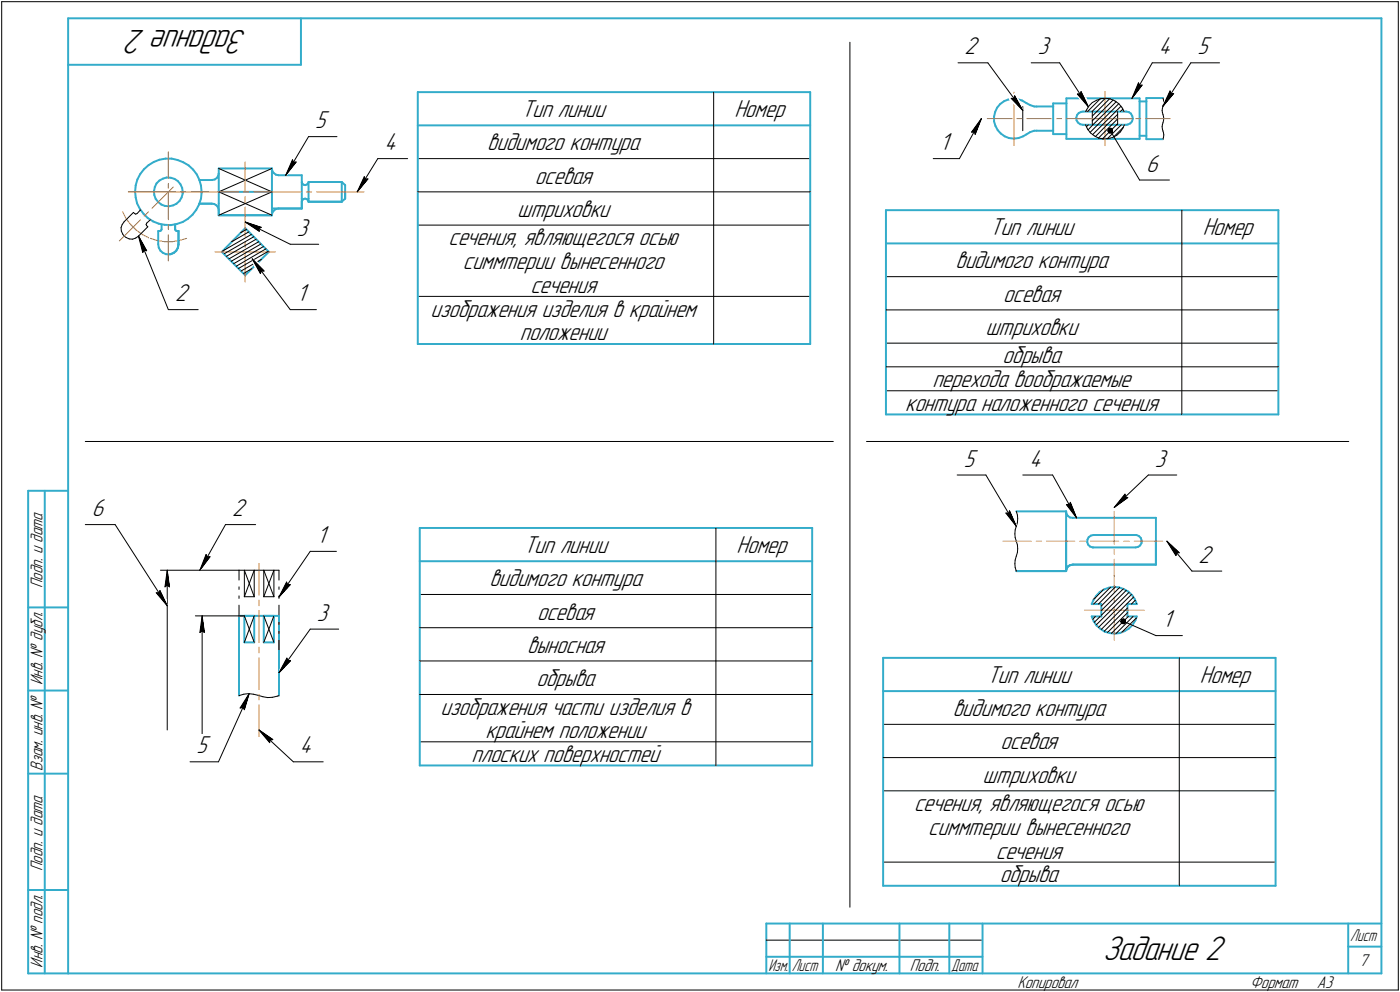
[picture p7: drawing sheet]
<svg xmlns="http://www.w3.org/2000/svg" width="421mm" height="298mm" viewBox="0 0 421 298" stroke-linecap="round" stroke-linejoin="round" font-family="sans-serif">
<defs><g id="words">
<g font-size="10.9">
<text x="74.4" y="9" transform="rotate(-180 74.4 9)">Задание 2</text>
<text x="331.6" y="288.5">Задание 2</text>
</g>
<g font-size="7.8">
<text x="290.1" y="16.4">2</text>
<text x="312.1" y="16.4">3</text>
<text x="348.6" y="16.4">4</text>
<text x="360.1" y="16.4">5</text>
<text x="156.9" y="35.2">Тип линии</text>
<text x="220.9" y="35.2">Номер</text>
<text x="94.8" y="38.5">5</text>
<text x="115.6" y="45.1">4</text>
<text x="146.5" y="45.2">видимого контура</text>
<text x="282.6" y="45.1">1</text>
<text x="344.7" y="51.6">6</text>
<text x="160.9" y="55.2">осевая</text>
<text x="155.5" y="65.2">штриховки</text>
<text x="89.3" y="70.9">3</text>
<text x="297.7" y="70.7">Тип линии</text>
<text x="361.7" y="70.7">Номер</text>
<text x="134.9" y="73.8">сечения, являющегося осью</text>
<text x="139.2" y="80.9">симмтерии вынесенного</text>
<text x="287.4" y="80.7">видимого контура</text>
<text x="159.5" y="88">сечения</text>
<text x="52.6" y="90.5">2</text>
<text x="89.3" y="90.5">1</text>
<text x="129.5" y="95.2">изображения изделия в крайнем</text>
<text x="301.7" y="90.7">осевая</text>
<text x="296.4" y="100.7">штриховки</text>
<text x="156.3" y="102.3">положении</text>
<text x="301.5" y="109.2">обрыва</text>
<text x="280.4" y="116.4">перехода воображаемые</text>
<text x="272.2" y="123.5">контура наложенного сечения</text>
<text x="289.9" y="140.2">5</text>
<text x="309.6" y="140.2">4</text>
<text x="347.3" y="140.2">3</text>
<text x="27.6" y="155.1">6</text>
<text x="69.9" y="155.1">2</text>
<text x="95.3" y="163.1">1</text>
<text x="157.5" y="166.2">Тип линии</text>
<text x="221.5" y="166.2">Номер</text>
<text x="360.5" y="169.1">2</text>
<text x="147.2" y="176.2">видимого контура</text>
<text x="95.3" y="186.5">3</text>
<text x="161.5" y="186.2">осевая</text>
<text x="349.6" y="188.5">1</text>
<text x="158.6" y="196.2">выносная</text>
<text x="161.3" y="206.2">обрыва</text>
<text x="296.9" y="205.2">Тип линии</text>
<text x="360.9" y="205.2">Номер</text>
<text x="132.5" y="214.8">изображения части изделия в</text>
<text x="286.5" y="215.2">видимого контура</text>
<text x="146" y="221.9">крайнем положении</text>
<text x="59.1" y="226.4">5</text>
<text x="90.2" y="226.4">4</text>
<text x="300.9" y="225.2">осевая</text>
<text x="141.8" y="229">плоских поверхностей</text>
<text x="295.5" y="235.2">штриховки</text>
<text x="274.9" y="243.8">сечения, являющегося осью</text>
<text x="279.2" y="250.9">симмтерии вынесенного</text>
<text x="299.5" y="258">сечения</text>
<text x="300.7" y="265.2">обрыва</text>
</g>
<g font-size="5.4">
<text x="12.8" y="176.7" transform="rotate(-90 12.8 176.7)">Подп. и дата</text>
<text x="12.8" y="205.8" transform="rotate(-90 12.8 205.8)">Инв. № дубл.</text>
<text x="12.8" y="231.6" transform="rotate(-90 12.8 231.6)">Взам. инв. №</text>
<text x="12.8" y="261.7" transform="rotate(-90 12.8 261.7)">Подп. и дата</text>
<text x="12.8" y="290.8" transform="rotate(-90 12.8 290.8)">Инв. № подл.</text>
<text x="251.2" y="291.8">№ докум.</text>
<text x="273.6" y="291.8">Подп.</text>
<text x="408.8" y="290.3">7</text>
<text x="306" y="296.8">Копировал</text>
<text x="376" y="296.8">Формат</text>
<text x="396" y="296.8">A3</text>
</g>
<g font-size="5.3">
<text x="406.1" y="282.8">Лист</text>
<text x="231.1" y="291.8">Изм.</text>
<text x="238.1" y="291.8">Лист</text>
<text x="286.1" y="291.8">Дата</text>
</g>
</g></defs>
<g fill="none" stroke="#33acca" stroke-width=".59">
<path d="M20.5 5.5v287zM20.5 5.5h395zM20.5 19.5h70zM90.5 5.5v14zM415.5 5.5v287zM125.6 27.7h118.1zM125.6 37.7h118.1zM125.6 27.7v75.7zM243.7 27.7v75.7zM299 35.1v1.4zM299 36.5l.4 1.3zM299.3 33.6l-.3 1.5z"/>
<path d="M299.4 37.8l.7 1.3zM299.9 32.3l-.6 1.3zM300.1 39.1l.9 1zM300.8 31.2l1.2-.8zM300.8 31.2l-.9 1.1zM302 30.4l1.3-.5zM303.3 29.9l1.4-.3zM304.7 29.6l1.4 .2zM306.1 29.8l1.3 .4zM307.4 30.2l1.3 .8zM308.7 31l1.1 .6zM309.8 31.6l1.3 .4z"/>
<path d="M309.8 39.7l1.3-.4zM311.1 32h.6zM311.1 39.3h.6zM311.7 32h5zM311.7 39.3h5zM316.7 31.1v.9zM316.7 31.1h4zM316.7 32v8.3zM320.7 29.5v1.6zM320.7 29.5h22zM320.7 31.1v10.6zM323.7 35.4l.1 .8z"/>
<path d="M323.8 36.2l.4 .6zM323.9 34.5l-.2 .9zM324.2 36.8l.7 .5zM324.4 34l-.5 .5zM324.4 34l.8-.4zM324.9 37.3l.8 .2zM325.2 33.6l.5-.1zM325.7 33.5h13zM325.7 37.5h13zM338.7 33.5l.8 .2zM338.7 37.5l.5-.1zM339.2 37.4l.7-.3z"/>
<path d="M339.5 33.7l.6 .4zM340.1 34.1l.4 .8zM340.4 36.5l-.5 .6zM340.5 34.9l.2 .7zM340.7 35.6l-.3 .9zM342.7 29.5v1zM342.7 30.5h2.1zM342.7 30.5v11.2zM344.8 29.5v1zM344.8 29.5h5zM344.8 30.5v11.3zM40.6 57.6l.2 1.8z"/>
<path d="M40.8 55.7l-.2 1.9zM40.8 59.4l.4 1.7zM41.3 53.9l-.5 1.8zM42.2 52.3l-.9 1.6zM43.3 50.9l1.4-1.3zM43.3 50.9l-1.1 1.4zM44.7 49.6l1.5-.9zM46.2 48.7l1.7-.7zM46.3 57.4l.1 1.2zM46.4 58.6l.4 1.2zM46.6 56.2l-.3 1.2zM46.8 59.8l.8 .9z"/>
<path d="M47.1 55.1l-.5 1.1zM47.9 54.3l1.1-.6zM47.9 54.3l-.8 .8zM47.9 48l1.9-.3zM49 53.7l1.1-.4zM49.8 47.7h1.8zM50.1 53.3l1.3 .1zM51.4 53.4l1.1 .4zM51.6 47.7l1.8 .4zM52.5 53.8l1 .6zM53.4 48.1l1.7 .7zM53.5 54.4l.8 1z"/>
<path d="M54.3 55.4l.5 1.1zM54.6 59.4l-.6 1zM54.8 56.5l.1 1.2zM54.9 58.2l-.3 1.2zM54.9 57.7v.5zM55.1 48.8l1.6 .9zM56.7 49.7l1.4 1.3zM58.1 51l1.1 1.4zM59.2 52.4l.7 1.6zM59.9 54l.6 1.8zM59.9 54.1h3.9zM60.5 55.8l.1 1.9z"/>
<path d="M60.5 59.7l-.6 1.8zM60.6 57.9l-.1 1.8zM60.6 57.7v.2zM63.8 54.1l.8-.2zM64.6 53.9l.6-.4zM65.6 52.8l-.4 .7zM65.8 50.6h16zM65.8 50.6v1.6zM65.8 52.2v8.9zM65.8 52.2l-.2 .6zM65.8 57.7h16zM81.8 50.6v12.1z"/>
<path d="M81.8 50.6l.1 .7zM81.9 51.3l.4 .7zM82.3 52l.7 .5zM83 52.5l.7 .2zM83.7 52.7h7.1zM90.8 52.7v2zM90.8 59.7v3zM90.8 54.7v5zM90.8 54.7l.1 .5zM90.9 55.2l.5 .3zM91.4 55.5l.4 .1zM91.4 59.8l.4-.1z"/>
<path d="M91.8 55.6l.5-.1zM91.8 59.7l.5 .2zM92.3 55.5l.4-.5zM92.3 59.9l.4 .4zM92.8 54.7h10zM92.8 59.7v.9zM92.8 54.7v5zM92.8 54.7l-.1 .3zM102.8 54.7l1 .9zM102.8 54.7v5.9zM103.8 55.6v2.1zM103.8 57.7v2z"/>
<path d="M301 40.1l1.2 .9zM302.2 41l1.2 .5zM303.4 41.5l1.5 .2zM304.9 41.7l1.4-.2zM306.3 41.5l1.4-.5zM307.7 41l1-.6zM308.7 40.4l1.1-.7zM316.7 40.3h4zM320.7 41.7h22zM342.7 40.8h2.1zM344.8 41.8h5zM41.2 61.1l.9 1.7z"/>
<path d="M42.1 62.8l1.1 1.5zM43.2 64.3l1.2 1.2zM44.4 65.5l1.7 1zM46.1 66.5l1.7 .7zM47.6 60.7l.9 .8zM47.6 69.4h.5zM47.6 69.4v4zM47.6 73.4l.2 1zM47.8 67.2l1.7 .4zM47.8 74.4l.5 1zM48.1 69.4l.3-.1zM48.3 75.4l.6 .5z"/>
<path d="M48.5 61.5l1.1 .4zM48.6 67.5v1.4zM48.6 68.9l-.2 .4zM48.9 75.9l1 .5zM49.5 67.6h1.9zM49.6 61.9l1.3 .1zM49.9 76.4l.7 .1zM50.6 76.5l.8-.1zM50.9 62l1.2-.3zM51.4 67.6l1.8-.3zM51.4 76.4l.9-.5zM52.1 61.7l1-.5z"/>
<path d="M52.3 75.9l.7-.5zM52.7 67.5v1.4zM52.7 68.9l.1 .4zM52.8 69.3l.4 .1zM53.1 61.2l.9-.8zM53.2 67.3l1.7-.6zM53.2 69.4h.5zM53.5 74.4l-.5 1zM53.7 69.4v4zM53.7 73.4l-.2 1zM54.9 66.7l1.6-.9zM56.5 65.8l1.4-1.3z"/>
<path d="M59 63.1l-1.1 1.4zM59.9 61.5l-.9 1.6zM59.9 61.2h3.9zM63.8 61.2l.6 .1zM64.4 61.3l.7 .4zM65.1 61.7l.5 .7zM65.6 62.4l.2 .8zM65.8 64.7h16zM65.8 61.1v3.6zM65.8 63.2v1.5zM66.7 75.7l7 7zM73.7 68.6l-7 7.1z"/>
<path d="M73.7 68.6l7.2 7.1zM81.8 62.7h9zM81.8 62.7v2zM81.9 64l-.1 .7zM82.3 63.3l.7-.5zM82.3 63.3l-.4 .7zM83 62.8l.7-.1zM83.7 62.7h7.1zM90.8 60.6v2.1zM90.9 60.1l-.1 .5zM90.9 60.1l.5-.3zM92.7 60.3l.1 .3z"/>
<path d="M92.8 60.6h10zM102.8 60.6l1-.9zM266.4 63.2h118.1zM266.4 73.2h118.1zM266.4 63.2v61.3zM384.5 63.2v61.3zM73.7 82.7l7.2-7zM125.6 103.4h118.1zM266.4 124.5h118.1zM8.5 147.5v145zM8.5 147.5h12zM13.5 147.5v145z"/>
<path d="M126.2 158.7h118.1zM126.2 158.7v71.3zM244.3 158.7v71.3zM305.6 153.7h15zM320.6 153.7v8.9zM320.6 153.7l.1 .6zM320.7 154.3l.4 .7zM321.1 155l.7 .5zM321.8 155.5l.9 .1zM322.7 155.6h24.9zM347.6 155.6v7zM126.2 168.7h118.1z"/>
<path d="M305.6 171.6h15zM320.6 162.6v9zM320.7 171l-.1 .6zM321.1 170.3l.7-.5zM321.1 170.3l-.4 .7zM321.8 169.8l.9-.1zM322.7 169.7h24.9zM327 162.9l.2 .8zM327.1 162.1l-.1 .8zM327.2 163.7l.6 .6zM327.4 161.5l.7-.5zM327.4 161.5l-.3 .6z"/>
<path d="M327.8 164.3l.8 .2zM328.1 161l.7-.2zM328.6 164.5h.2zM328.8 160.8h12.7zM328.8 164.5h12.7zM329.7 179.1l-.9 1.2zM330.7 178l1.4-.9zM330.7 178l-1 1.1zM332.1 177.1l1.4-.5zM333.5 176.6l1.5-.2zM335 176.4l1.5 .1zM336.5 176.5l1.5 .5z"/>
<path d="M338 177l1.3 .8zM339.3 177.8l1.1 1zM340.4 178.8l.9 1.3zM341.5 164.5l.8-.2zM341.5 160.8h.3zM341.8 160.8l.8 .3zM342.3 164.3l.6-.4zM342.6 161.1l.5 .5zM343.1 161.6l.2 .8zM343.3 163.2l-.4 .7zM343.3 162.4v.8zM347.6 162.6v7.1z"/>
<path d="M8.5 182.5h12zM71.9 185.1h6zM71.9 185.1v23.9zM73.5 185.1h3zM73.5 185.1v7.9zM73.5 193h3zM76.5 185.1v7.9zM77.9 185.1h6zM79.3 185.1h3.1zM79.3 193h3.1zM79.3 185.1v7.9zM82.4 185.1v7.9z"/>
<path d="M83.9 185.1v23.9zM265.6 197.7h118zM265.6 197.7v68.5zM328.3 185.3l.6 1.4zM328.3 181.5h2.9zM328.3 185.3h2.9zM328.8 180.3l-.5 1.2zM328.9 186.7l.9 1.3zM329.8 188l1.2 1zM331 189l1.2 .8zM331.2 181.5v3.8zM332.2 189.8l1.6 .4z"/>
<path d="M333.8 190.2l1.5 .2zM335.3 190.4l1.5-.2zM336.8 190.2l1.4-.5zM338.2 189.7l1.3-.8zM339.1 181.5h2.8zM339.1 185.3h2.8zM339.1 181.5v3.8zM339.5 188.9l1.1-1.1zM341.3 180.1l.6 1.4zM341.5 186.4l-.9 1.4zM341.9 185.3l-.4 1.1zM383.6 197.7v68.5z"/>
<path d="M8.5 207.5h12zM265.6 207.7h118zM8.5 232.5h12zM126.2 230h118.1zM8.5 267.5h12zM230.5 277.5h185zM230.5 277.5v15zM237.5 277.5v15zM247.5 277.5v15zM265.6 266.2h118zM270.5 277.5v15zM285.5 277.5v15z"/>
<path d="M295.5 277.5v15zM405.5 277.5v15zM8.5 292.5h12zM20.5 292.5h395zM230.5 287.5h7zM237.5 287.5h10zM247.5 287.5h23zM270.5 287.5h15zM285.5 287.5h10zM405.5 284.5h10z"/>
</g>
<g fill="none" stroke="#000" stroke-width=".3">
<path d="M.5 .5v297zM.5 .5h420zM255.6 12.7v259.9zM288.1 18.9h9zM297.1 18.9l10.5 14.3zM310.1 18.9h8.6zM318.7 18.9l8.6 13.2zM346.5 18.9l-6.1 10.6zM346.5 18.9h9zM358.1 18.9l-8.3 13zM358.1 18.9h8.7zM420.5 .5v297z"/>
<path d="M214.6 27.7v75.7zM292.2 39.7l.8-.1zM293 39.6l.3 .8zM295.1 35.6l-1.8 4.8zM295.1 35.6l-2.9 4.1zM295.1 35.6l-6.6 12.1zM304.1 29.5l3.5 3.7zM304.1 29.5l.8 .1zM305.1 28.8l-.2 .8zM305.1 28.8l2.5 4.4zM307.6 32v7.3zM324 28.3l3.3 3.8z"/>
<path d="M324 28.3h.9zM325.1 27.5l-.2 .8zM325.1 27.5l2.2 4.6zM326.5 37.5l.6 1.3zM326.7 33.1l-.1 .4zM326.7 38.1l.6-.6zM327.1 38.8l.9 1.2zM327.1 33.5l3.8-3.8zM327.5 31.8l-.8 1.3zM327.8 39.8l2.3-2.3zM328 40l1.1 .8zM328.4 33.5l4-4z"/>
<path d="M328.5 33.5v4zM328.5 30.8l1.3-.7zM328.5 30.8l-1 1zM328.5 36.3l2.8-2.8zM328.5 34.9l1.4-1.4zM328.7 37.5l4-4zM328.7 37.5l-1.5 1.5zM329.8 30.1l1.3-.5zM329.9 33.5l3.8-3.8zM330.1 37.5l4-4zM331.1 29.6l1.5-.1zM331.3 33.5l3.5-3.4z"/>
<path d="M331.6 37.5l3.9-4zM332.6 29.5l1.3 .2zM332.9 37.5l-3.5 3.6zM332.9 37.5l3.2-3.1zM333.9 29.7l1.4 .6zM333.9 39.3l8.8 14.8zM335.3 30.3l1.2 .9zM335.7 30.6l-3 2.9zM335.8 37.5l.3-.3zM336.1 33.5v4zM336.1 35.7l-1.8 1.8zM336.5 31.2l.9 1.1z"/>
<path d="M336.5 31.2l-2.4 2.3zM337.1 31.9l-1.6 1.6zM337.4 32.3l.7 1.2zM337.7 38.4l-.7 1.2zM337.7 32.8l-.7 .7zM337.8 38.3l-2.9 2.8zM338.2 37.5l-.5 .9zM342.4 24.9l-2 4.6zM342.4 24.9l.3 .8zM342.7 25.7l.8-.1zM343.5 25.6l-3.1 3.9zM349.5 33.2l.1 .6z"/>
<path d="M349.5 38.1l.1 .7zM349.6 32.6l-.1 .6zM349.6 33.8l.2 .6zM349.6 37.5l-.1 .6zM349.6 38.8l.2 .6zM349.8 29.5l.1 .6zM349.8 31.9l-.2 .7zM349.8 34.4l.1 .7zM349.8 36.9l-.2 .6zM349.8 39.4l.1 .6zM349.9 30.1l.1 .6zM349.9 31.3l-.1 .6z"/>
<path d="M349.9 35.1l.1 .5zM349.9 36.2l-.1 .7zM349.9 40l.1 .6zM350 30.7l-.1 .6zM350 35.6l-.1 .6zM351.9 27.3l-2.1 4.6zM351.9 27.3l.2 .9zM352.1 28.2l.9-.1zM353 28.1l-3.2 3.8zM65.8 50.6l16 7.1zM65.8 57.7l16-7.1zM65.8 57.7l16 7z"/>
<path d="M88 48l-2.1 4.7zM88 48l.2 .8zM88.2 48.8l.9-.1zM89.1 48.7l-3.2 4zM92.8 41.1l-6.9 11.6zM92.8 41.1h8.5zM109.6 53.1l-2.2 4.6zM109.6 53.1l.2 .7zM109.8 53.8h.9zM110.7 53.8l-3.3 3.9zM113.6 47.7l-6.2 10zM113.6 47.7h9z"/>
<path d="M125.6 47.7h118.1zM125.6 57.7h89zM214.6 57.7h29.1zM280.7 47.7h7.8zM328.6 40.5l3-3zM329.1 40.8l1.3 .7zM330.4 41.5l1.4 .2zM330.4 41.5l3.9-4zM331.6 41.7l4.2-4.2zM331.8 41.7h1.4zM333 41.7l4.2-4.2zM333.2 41.7l1.4-.4z"/>
<path d="M334.6 41.3l1.3-.7zM335.9 40.6l1.1-1zM342.7 54.1h9zM349.9 41.2l-.1 .6zM350 40.6l-.1 .6zM36.4 68.4l.1 1zM36.5 69.4l.4 1zM36.7 67.5l-.3 .9zM36.9 70.4l.4 .6zM37.3 66.6l-.6 .9zM37.3 71l.6 .4zM37.9 71.4l1 .4z"/>
<path d="M38.9 71.8l1 .1zM39.9 71.9l.9-.4zM40.1 63.8l.4 .4zM40.1 63.8l-2.8 2.8zM40.5 64.2l.3 .1zM40.8 71.5l.9-.5zM40.8 64.3l.4-.1zM41.7 71l2.4 4.4zM41.7 71l1.2 4.9zM41.7 71l8.9 22zM42.2 63.1l-1 1.1zM43.3 75.2l.8 .2z"/>
<path d="M43.3 75.2l-.4 .7zM43.9 67.5l.2 .3zM44.1 67.1l1.1-1.1zM44.1 67.8l.3 .4zM44.1 67.1l-.2 .4zM44.4 68.2l-2.7 2.8zM65.8 64.7l16-7zM67 75.4l8.6-5zM67.4 76.3l9-5.2zM68.1 77l8.9-5.1zM68.8 77.8l9-5.2zM69.6 78.5l8.9-5.2z"/>
<path d="M69.7 72.6l5.1-2.9zM70.3 79.2l8.9-5.1zM72.4 69.9l1.8-1zM73.7 66.7l4.9 1.6zM73.7 66.7l4.3 2.8zM73.7 66.7l13.6 6.7zM75.9 77.8l3.5 3.6zM75.9 77.8l2.4 4.4zM75.9 77.8l11.4 15.2zM77.8 68.7l.8-.4zM77.8 68.7l.2 .8zM87.3 73.4h8.5z"/>
<path d="M125.6 67.6h118.1zM355.4 63.2v61.3zM50.6 93h9zM71 80l9-5.2zM71.7 80.7l9-5.2zM72.5 81.4l6.1-3.4zM73.2 82.2l2.6-1.5zM78.6 81.4h.8zM78.6 81.4l-.3 .8zM87.3 93h7.9zM125.6 89.1h118.1zM266.4 83.1h118.1z"/>
<path d="M266.4 93.1h89zM355.4 93.1h29.1zM266.4 103.1h118.1zM266.4 117.4h118.1zM266.4 110.2h89zM355.4 110.2h29.1zM25.7 132.7h224.9zM260.6 132.7h145zM25.7 157.6h8.9zM34.6 157.6l15.7 24.4zM67.8 157.6l-7.7 13.8zM67.8 157.6h9.1z"/>
<path d="M215.3 158.7v71.3zM287.9 142.7h8.6zM296.5 142.7l9.1 15.5zM302.5 154.2l3.1 4zM302.5 154.2l.9 .1zM303.6 153.5l-.2 .8zM303.6 153.5l2 4.7zM305.3 159.3l-.1 1.1zM305.6 153.7l.4 1.1zM305.6 158.2l-.3 1.1zM306 154.8l.1 1.1zM306 157.1l-.4 1.1z"/>
<path d="M306.1 155.9l-.1 1.2zM307.6 142.7h9zM316.6 142.7l7.2 12.9zM320.7 151.6l3.1 4zM320.7 151.6l.9 .1zM321.9 151l-.3 .7zM321.9 151l1.9 4.6zM335.1 152.5l4.1-3zM335.1 152.5l10.3-9.8zM338.3 148.5l-3.2 4zM338.3 148.5l.1 .9zM338.4 149.4l.8 .1z"/>
<path d="M345.4 142.7h8.5zM47 178.1l3.3 3.9zM47 178.1l.8 .1zM48.1 177.5l-.3 .7zM48.1 177.5l2.2 4.5zM48.3 171.4h23.6zM49.6 176.4l.7-.5zM50.3 171.4l.7 5zM50.3 175.9l.7 .5zM50.3 171.4l-.7 5zM50.3 171.4v48zM62 166.6l-1.9 4.8z"/>
<path d="M62 166.6l.3 .8zM62.3 167.4l.9-.1zM63.2 167.3l-3.1 4.1zM71.9 171.4h6zM71.9 171.4v2.9zM71.9 176.4v.7zM71.9 179.1v.7zM73.5 171.4v7.9zM73.5 179.3h3zM73.5 171.4l3 7.9zM76.5 171.4v7.9zM76.5 171.4l-3 7.9z"/>
<path d="M77.9 171.4h6zM79.3 179.3h3.1zM79.3 171.4v7.9zM79.3 171.4l3.1 7.9zM82.4 171.4v7.9zM82.4 171.4l-3.1 7.9zM83.9 171.4v2.9zM83.9 176.4v.7zM83.9 179.1v.7zM86.2 174.9l-2.3 4.5zM86.2 174.9l.2 .8zM86.4 175.7h.9z"/>
<path d="M87.3 175.7l-3.4 3.7zM93.3 165.7l-9.4 13.7zM93.3 165.7h7.9zM126.2 178.6h118.1zM305.2 160.4l.1 1.1zM305.2 169.4l.1 1.1zM305.3 161.5l.3 1.1zM305.3 168.3l-.1 1.1zM305.3 170.5l.3 1.1zM305.6 162.6l.4 1.1zM305.6 167.1l-.3 1.2zM306 163.7l.1 1.2z"/>
<path d="M306 166l-.4 1.1zM306.1 164.9l-.1 1.1zM335.4 176.4l-5 5.1zM336.7 176.5l-5.5 5.6zM350.9 162.6l3.8 3.5zM350.9 162.6l2.8 4.4zM350.9 162.6l7.6 9zM353.8 166.1h.9zM353.8 166.1l-.1 .9zM358.5 171.6h9zM58.8 185.1h14.7zM60.1 190.1l.7-.5z"/>
<path d="M60.8 185.1l.7 5zM60.8 189.6l.7 .5zM60.8 185.1l-.7 5zM60.8 185.1v39.2zM71.9 181.9v2.9zM71.9 186.9v.7zM71.9 189.6v.7zM71.9 192.4v2.9zM73.5 185.1l3 7.9zM76.5 185.1l-3 7.9zM79.3 185.1l3.1 7.9zM82.4 185.1l-3.1 7.9z"/>
<path d="M83.9 181.9v2.9zM83.9 186.9v.7zM83.9 189.6v.7zM83.9 192.4v2.9zM86.3 197.8l-2.4 4.4zM86.3 197.8l.2 .7zM86.5 198.5h.9zM87.4 198.5l-3.5 3.7zM93.3 189.1l-9.4 13.1zM93.3 189.1h8.6zM126.2 188.6h89.1zM126.2 198.6h89.1z"/>
<path d="M215.3 188.6h29zM215.3 198.6h29zM328.9 181.5l5.1-5.1zM328.9 180.1l2.9-2.9zM329.1 187l1.8-1.7zM329.4 185.3l-.7 .8zM329.7 187.8l9.9-9.8zM330.4 188.6l9.9-10zM331.2 189.1l9.8-9.7zM331.2 184.9l7.6-7.5zM331.2 183.5l6.6-6.5zM332.1 189.7l7-7z"/>
<path d="M333.1 190.1l6-6zM334.3 190.3l5-5zM335.6 190.4l5.2-5.1zM337.4 190l4.4-4.3zM337.8 186.7l9.8 4.3zM340.3 181.5l1.2-1.2zM341.6 181.5l.2-.1zM347.6 191h8zM354.7 197.7v68.5zM71.9 209l1.4-.4zM72.2 212.8l.9-.2zM73.1 212.6l.4 .7z"/>
<path d="M73.3 208.6l1.5-.2zM74.8 208.4l1.4 .2zM74.9 208.4l-1.4 4.9zM74.9 208.4l-2.7 4.4zM74.9 208.4l-9.2 20.5zM76.2 208.6l1.4 .4zM77.6 209l1.5 .4zM77.9 219.4l4.1 2.8zM77.9 219.4l3.2 3.8zM77.9 219.4l10.3 9.5zM79.1 209.4l1.4 .2zM80.5 209.6l1.5-.1z"/>
<path d="M82 209.5l1.4-.3zM83.4 209.2l.5-.2zM126.2 208.7h89.1zM215.3 208.7h29zM265.6 217.7h118zM57.1 228.9h8.6zM81.2 222.4l.8-.2zM81.2 222.4l-.1 .8zM88.2 228.9h9zM126.2 222.9h118.1zM265.6 237.7h118zM265.6 227.7h89.1z"/>
<path d="M354.7 227.7h28.9zM265.6 259.1h118zM.5 297.5h420zM230.5 282.5h65z"/>
</g>
<g fill="none" stroke="#ff8000" stroke-width=".3">
<path d="M296.9 35.6h7.5zM305 35.6v8.1zM305 27.7v7.9zM305.8 35.6h1.5zM308.9 35.6h7.3zM317.8 35.6h1.5zM320.7 35.6h3.7zM324.2 35.6h8.1zM324.4 35.6h3.8zM329.7 35.6h1.4zM332.3 35.6v8.2zM332.3 27.5v8.1z"/>
<path d="M332.3 35.6h8.1zM332.7 35.6h7.3zM341.5 35.6h1.6zM344.6 35.6h7.4zM38.6 57.7h12zM38.6 57.7h14.3zM50.6 45.6v8zM50.6 55.1v1.5zM50.6 58.1v4zM50.6 57.7h12.1zM52.1 56.2l-6.4 6.4zM54.4 57.7h1.6z"/>
<path d="M57.5 57.7h14.2zM73.2 57.7h1.6zM73.7 59v1.8zM73.7 48.7v8.8zM76.4 57.7h14.2zM92.1 57.7h1.6zM95.2 57.7h14.3zM36.9 63.7l1 2zM37.9 65.7l1.4 1.8zM39.3 67.5l1.6 1.6zM40.9 69.1l1.9 1.3zM42.2 66l-6.3 6.4z"/>
<path d="M42.8 70.4l1.9 1.1zM44.6 63.7l-1.3 1.2zM45.2 71.6l2.1 .7zM47.3 72.3l2.3 .3zM49.6 72.6h2.2zM50.6 70.5v7.9zM50.6 67.5v1.5zM50.6 62.1v3.9zM51.8 72.6l2.3-.4zM54.1 72.2l2-.6zM64.7 75.7h18.1zM73.7 75.9v8.9z"/>
<path d="M73.7 72.6v1.7zM73.7 62.2v8.9zM335.1 153.7v9.9zM77.9 169.3v9.5zM301.7 162.6h8.4zM311.7 162.6h1.6zM314.8 162.6h8.5zM324.8 162.6h1.7zM328 162.6h8.5zM335.1 179.5v1.5zM335.1 173.1v4.9zM335.1 165.1v1.4z"/>
<path d="M335.1 168.1v5zM338 162.6h1.6zM341.1 162.6h8.6zM77.9 197.7v9.5zM77.9 194.5v1.7zM77.9 183.5v9.5zM77.9 180.3v1.7zM326.1 183.4h9zM335.1 182.5v9.9zM335.1 183.4h9.1zM77.9 211.8v9.5zM77.9 208.7v1.6z"/>
</g>
<g fill="#fff" stroke="#fff" stroke-width=".3">
<path d="M89.2 84.9h4zM89.2 85h4zM89.2 85.1h4zM89.2 85.2h4zM89.2 85.3h4zM89.2 85.3h4zM89.2 85.4h4zM89.2 85.5h4zM89.2 85.6h4zM89.2 85.7h4zM89.2 85.8h4zM89.2 85.9h4zM89.2 85.9h4zM89.2 86h4zM89.2 86.1h4zM89.2 86.2h4zM89.2 86.3h4zM89.2 86.4h4zM89.2 86.4h4zM89.2 86.5h4zM89.2 86.6h4zM89.2 86.7h4zM89.2 86.8h4zM89.2 86.9h4zM89.2 87h4zM89.2 87h4zM89.2 87.1h4zM89.2 87.2h4zM89.2 87.3h4zM89.2 87.4h4zM89.2 87.5h4zM89.2 87.5h4zM89.2 87.6h4zM89.2 87.7h4zM89.2 87.8h4zM89.2 87.9h4zM89.2 88h4zM89.2 88.1h4zM89.2 88.1h4zM89.2 88.2h4zM89.2 88.3h4zM89.2 88.4h4zM89.2 88.5h4zM89.2 88.6h4zM89.2 88.6h4zM89.2 88.7h4zM89.2 88.8h4zM89.2 88.9h4zM89.2 89h4zM89.2 89.1h4zM89.2 89.2h4zM89.2 89.2h4zM89.2 89.3h4zM89.2 89.4h4zM89.2 89.5h4zM89.2 89.6h4zM89.2 89.7h4zM89.2 89.7h4zM89.2 89.8h4zM89.2 89.9h4zM89.2 90h4zM89.2 90.1h4zM89.2 90.2h4zM89.2 90.3h4zM89.2 90.3h4zM89.2 90.4h4zM89.2 90.5h4zM89.2 90.6h4zM89.2 90.7h4zM89.2 90.8h4zM89.2 90.8h4zM89.2 90.9h4zM89.2 91h4zM89.2 91.1h4zM89.2 91.2h4zM89.2 91.3h4zM89.2 91.4h4zM89.2 91.4h4zM89.2 91.5h4zM89.2 91.6h4zM89.2 91.7h4zM89.2 91.8h4zM89.2 91.9h4zM89.2 91.9h4z"/>
<path d="M75.9 78h.3zM75.9 78.1h.4zM76 78.1h.5zM76 78.2h.6zM76 78.3h.7zM76 78.4h.9zM76.1 78.5h.9zM76.1 78.6h1zM76.1 78.7h1.2zM76.1 78.7h1.4zM76.2 78.8h1.4zM76.2 78.9h1.4zM76.2 79h1.5zM76.2 79.1h1.6zM76.3 79.2h1.6zM76.3 79.2h1.7zM76.3 79.3h1.8zM76.3 79.4h1.8zM76.4 79.5h1.8zM76.4 79.6h1.9zM76.4 79.7h2zM76.4 79.8h2.1zM76.5 79.8h2.1zM76.5 79.9h2.2zM76.5 80h2.2zM76.6 80.1h2.2zM76.6 80.2h2.3zM76.7 80.3h2.3zM76.8 80.3h2.3zM76.8 80.4h2.4zM76.9 80.5h2.3zM76.9 80.6h2.4zM77 80.7h2.4zM77 80.8h2.5zM77 80.9h2.6zM77.1 80.9h2.6zM77.1 81h2.7zM77.2 81.1h2.6zM77.2 81.2h2.7zM77.3 81.3h2.7zM77.3 81.4h2.8zM77.4 81.4h2.8zM77.5 81.5h2.7zM77.5 81.6h2.6zM77.6 81.7h2.3zM77.6 81.8h2.2zM77.6 81.9h2.1zM77.7 82h1.9zM77.7 82h1.7zM77.8 82.1h1.5zM77.8 82.2h1.4zM77.9 82.3h1.2zM77.9 82.4h1.1zM78 82.5h.9zM78.1 82.5h.7zM78.1 82.6h.6zM78.1 82.7h.5zM78.1 82.8h.4zM78.2 82.9h.2z"/>
<path d="M52.7 84.9h5zM52.7 85h5zM52.7 85.1h5zM52.7 85.2h5zM52.7 85.3h5zM52.7 85.3h5zM52.7 85.4h5zM52.7 85.5h5zM52.7 85.6h5zM52.7 85.7h5zM52.7 85.8h5zM52.7 85.9h5zM52.7 85.9h5zM52.7 86h5zM52.7 86.1h5zM52.7 86.2h5zM52.7 86.3h5zM52.7 86.4h5zM52.7 86.4h5zM52.7 86.5h5zM52.7 86.6h5zM52.7 86.7h5zM52.7 86.8h5zM52.7 86.9h5zM52.7 87h5zM52.7 87h5zM52.7 87.1h5zM52.7 87.2h5zM52.7 87.3h5zM52.7 87.4h5zM52.7 87.5h5zM52.7 87.5h5zM52.7 87.6h5zM52.7 87.7h5zM52.7 87.8h5zM52.7 87.9h5zM52.7 88h5zM52.7 88.1h5zM52.7 88.1h5zM52.7 88.2h5zM52.7 88.3h5zM52.7 88.4h5zM52.7 88.5h5zM52.7 88.6h5zM52.7 88.6h5zM52.7 88.7h5zM52.7 88.8h5zM52.7 88.9h5zM52.7 89h5zM52.7 89.1h5zM52.7 89.2h5zM52.7 89.2h5zM52.7 89.3h5zM52.7 89.4h5zM52.7 89.5h5zM52.7 89.6h5zM52.7 89.7h5zM52.7 89.7h5zM52.7 89.8h5zM52.7 89.9h5zM52.7 90h5zM52.7 90.1h5zM52.7 90.2h5zM52.7 90.3h5zM52.7 90.3h5zM52.7 90.4h5zM52.7 90.5h5zM52.7 90.6h5zM52.7 90.7h5zM52.7 90.8h5zM52.7 90.8h5zM52.7 90.9h5zM52.7 91h5zM52.7 91.1h5zM52.7 91.2h5zM52.7 91.3h5zM52.7 91.4h5zM52.7 91.4h5zM52.7 91.5h5zM52.7 91.6h5zM52.7 91.7h5zM52.7 91.8h5zM52.7 91.9h5zM52.7 91.9h5z"/>
<path d="M41.7 71.1h.1zM41.7 71.2h.2zM41.7 71.3h.3zM41.7 71.4h.4zM41.7 71.5h.5zM41.7 71.5h.5zM41.7 71.6h.6zM41.7 71.7h.7zM41.7 71.8h.8zM41.7 71.9h.9zM41.7 72h1zM41.7 72.1h1.1zM41.7 72.1h1.1zM41.7 72.2h1.2zM41.7 72.3h1.3zM41.7 72.4h1.3zM41.7 72.5h1.4zM41.7 72.6h1.5zM41.7 72.6h1.5zM41.7 72.7h1.6zM41.7 72.8h1.6zM41.7 72.9h1.6zM41.7 73h1.7zM41.7 73.1h1.7zM41.7 73.2h1.8zM41.8 73.2h1.7zM41.8 73.3h1.8zM41.8 73.4h1.8zM41.8 73.5h1.9zM41.9 73.6h1.9zM41.9 73.7h1.9zM41.9 73.7h2zM41.9 73.8h2zM42 73.9h1.9zM42 74h1.9zM42 74.1h2zM42 74.2h2.1zM42.1 74.3h2zM42.1 74.3h2.1zM42.1 74.4h2.1zM42.1 74.5h2.2zM42.2 74.6h2.2zM42.2 74.7h2.2zM42.2 74.8h2.2zM42.2 74.8h2.2zM42.2 74.9h2.3zM42.2 75h2.3zM42.2 75.1h2.4zM42.2 75.2h2.5zM42.3 75.3h2.4zM42.3 75.4h2.5zM42.3 75.4h2.5zM42.3 75.5h2.6zM42.4 75.6h2.5zM42.4 75.7h2.3zM42.4 75.8h2.1zM42.4 75.9h1.9zM42.5 75.9h1.6zM42.5 76h1.4zM42.5 76.1h1.2zM42.5 76.2h1zM42.6 76.3h.7zM42.6 76.4h.5zM42.6 76.5h.2z"/>
<path d="M89.2 65.3h4.7zM89.2 65.4h4.7zM89.2 65.4h4.7zM89.2 65.5h4.7zM89.2 65.6h4.7zM89.2 65.7h4.7zM89.2 65.8h4.7zM89.2 65.9h4.7zM89.2 66h4.7zM89.2 66h4.7zM89.2 66.1h4.7zM89.2 66.2h4.7zM89.2 66.3h4.7zM89.2 66.4h4.7zM89.2 66.5h4.7zM89.2 66.5h4.7zM89.2 66.6h4.7zM89.2 66.7h4.7zM89.2 66.8h4.7zM89.2 66.9h4.7zM89.2 67h4.7zM89.2 67.1h4.7zM89.2 67.1h4.7zM89.2 67.2h4.7zM89.2 67.3h4.7zM89.2 67.4h4.7zM89.2 67.5h4.7zM89.2 67.6h4.7zM89.2 67.6h4.7zM89.2 67.7h4.7zM89.2 67.8h4.7zM89.2 67.9h4.7zM89.2 68h4.7zM89.2 68.1h4.7zM89.2 68.2h4.7zM89.2 68.2h4.7zM89.2 68.3h4.7zM89.2 68.4h4.7zM89.2 68.5h4.7zM89.2 68.6h4.7zM89.2 68.7h4.7zM89.2 68.7h4.7zM89.2 68.8h4.7zM89.2 68.9h4.7zM89.2 69h4.7zM89.2 69.1h4.7zM89.2 69.2h4.7zM89.2 69.3h4.7zM89.2 69.3h4.7zM89.2 69.4h4.7zM89.2 69.5h4.7zM89.2 69.6h4.7zM89.2 69.7h4.7zM89.2 69.8h4.7zM89.2 69.8h4.7zM89.2 69.9h4.7zM89.2 70h4.7zM89.2 70.1h4.7zM89.2 70.2h4.7zM89.2 70.3h4.7zM89.2 70.4h4.7zM89.2 70.4h4.7zM89.2 70.5h4.7zM89.2 70.6h4.7zM89.2 70.7h4.7zM89.2 70.8h4.7zM89.2 70.9h4.7zM89.2 71h4.7zM89.2 71h4.7zM89.2 71.1h4.7zM89.2 71.2h4.7zM89.2 71.3h4.7zM89.2 71.4h4.7zM89.2 71.5h4.7zM89.2 71.5h4.7zM89.2 71.6h4.7zM89.2 71.7h4.7zM89.2 71.8h4.7zM89.2 71.9h4.7zM89.2 72h4.7zM89.2 72.1h4.7zM89.2 72.1h4.7zM89.2 72.2h4.7zM89.2 72.3h4.7zM89.2 72.4h4.7z"/>
<path d="M73.8 66.8h1.9zM73.9 66.9h2zM74 67h2.2zM74.1 67.1h2.4zM74.2 67.1h2.5zM74.3 67.2h2.6zM74.3 67.3h2.8zM74.4 67.4h3zM74.4 67.5h3.2zM74.5 67.6h3.4zM74.6 67.6h3.5zM74.7 67.7h3.6zM74.8 67.8h3.8zM74.8 67.9h4zM74.9 68h4.2zM75 68.1h4.2zM75 68.2h4.2zM75.2 68.2h4zM75.3 68.3h3.9zM75.4 68.4h3.7zM75.5 68.5h3.6zM75.7 68.6h3.3zM75.8 68.7h3.2zM75.9 68.7h3zM76 68.8h2.9zM76.2 68.9h2.6zM76.3 69h2.5zM76.5 69.1h2.2zM76.5 69.2h2.2zM76.7 69.3h2zM76.8 69.3h1.9zM77 69.4h1.6zM77 69.5h1.6zM77.2 69.6h1.3zM77.3 69.7h1.2zM77.5 69.8h.9zM77.6 69.8h.8zM77.7 69.9h.6zM77.8 70h.5zM78 70.1h.2zM78.1 70.2h.1z"/>
<path d="M115.7 39.5h4.9zM115.7 39.6h4.9zM115.7 39.7h4.9zM115.7 39.8h4.9zM115.7 39.9h4.9zM115.7 40h4.9zM115.7 40h4.9zM115.7 40.1h4.9zM115.7 40.2h4.9zM115.7 40.3h4.9zM115.7 40.4h4.9zM115.7 40.5h4.9zM115.7 40.6h4.9zM115.7 40.6h4.9zM115.7 40.7h4.9zM115.7 40.8h4.9zM115.7 40.9h4.9zM115.7 41h4.9zM115.7 41.1h4.9zM115.7 41.1h4.9zM115.7 41.2h4.9zM115.7 41.3h4.9zM115.7 41.4h4.9zM115.7 41.5h4.9zM115.7 41.6h4.9zM115.7 41.7h4.9zM115.7 41.7h4.9zM115.7 41.8h4.9zM115.7 41.9h4.9zM115.7 42h4.9zM115.7 42.1h4.9zM115.7 42.2h4.9zM115.7 42.2h4.9zM115.7 42.3h4.9zM115.7 42.4h4.9zM115.7 42.5h4.9zM115.7 42.6h4.9zM115.7 42.7h4.9zM115.7 42.8h4.9zM115.7 42.8h4.9zM115.7 42.9h4.9zM115.7 43h4.9zM115.7 43.1h4.9zM115.7 43.2h4.9zM115.7 43.3h4.9zM115.7 43.3h4.9zM115.7 43.4h4.9zM115.7 43.5h4.9zM115.7 43.6h4.9zM115.7 43.7h4.9zM115.7 43.8h4.9zM115.7 43.9h4.9zM115.7 43.9h4.9zM115.7 44h4.9zM115.7 44.1h4.9zM115.7 44.2h4.9zM115.7 44.3h4.9zM115.7 44.4h4.9zM115.7 44.4h4.9zM115.7 44.5h4.9zM115.7 44.6h4.9zM115.7 44.7h4.9zM115.7 44.8h4.9zM115.7 44.9h4.9zM115.7 45h4.9zM115.7 45h4.9zM115.7 45.1h4.9zM115.7 45.2h4.9zM115.7 45.3h4.9zM115.7 45.4h4.9zM115.7 45.5h4.9zM115.7 45.6h4.9zM115.7 45.6h4.9zM115.7 45.7h4.9zM115.7 45.8h4.9zM115.7 45.9h4.9zM115.7 46h4.9zM115.7 46.1h4.9zM115.7 46.1h4.9zM115.7 46.2h4.9zM115.7 46.3h4.9zM115.7 46.4h4.9zM115.7 46.5h4.9zM115.7 46.6h4.9z"/>
<path d="M109.3 52.4h.2zM109.3 52.5h.3zM109.2 52.6h.5zM109.2 52.7h.6zM109.1 52.7h.9zM109.1 52.8h1zM109.1 52.9h1.1zM109.1 53h1.2zM109 53.1h1.5zM109 53.2h1.7zM109 53.3h1.8zM108.9 53.3h2.1zM108.9 53.4h2.3zM108.8 53.5h2.5zM108.8 53.6h2.6zM108.7 53.7h2.7zM108.7 53.8h2.6zM108.6 53.8h2.7zM108.6 53.9h2.6zM108.5 54h2.6zM108.5 54.1h2.6zM108.5 54.2h2.5zM108.5 54.3h2.4zM108.5 54.4h2.3zM108.4 54.4h2.3zM108.4 54.5h2.3zM108.3 54.6h2.4zM108.3 54.7h2.3zM108.2 54.8h2.3zM108.2 54.9h2.2zM108.2 54.9h2.2zM108.1 55h2.2zM108.1 55.1h2.1zM108 55.2h2.2zM108 55.3h2.1zM107.9 55.4h2.2zM107.9 55.5h2.1zM107.9 55.5h2zM107.9 55.6h1.9zM107.8 55.7h1.9zM107.8 55.8h1.9zM107.8 55.9h1.8zM107.8 56h1.8zM107.8 56h1.7zM107.8 56.1h1.6zM107.7 56.2h1.7zM107.7 56.3h1.6zM107.7 56.4h1.5zM107.7 56.5h1.4zM107.7 56.6h1.4zM107.7 56.6h1.3zM107.6 56.7h1.3zM107.6 56.8h1.1zM107.6 56.9h1zM107.6 57h.9zM107.6 57.1h.8zM107.6 57.1h.6zM107.5 57.2h.6zM107.5 57.3h.4zM107.5 57.4h.4zM107.5 57.5h.2z"/>
<path d="M94.7 32.9h4.7zM94.7 32.9h4.7zM94.7 33h4.7zM94.7 33.1h4.7zM94.7 33.2h4.7zM94.7 33.3h4.7zM94.7 33.4h4.7zM94.7 33.4h4.7zM94.7 33.5h4.7zM94.7 33.6h4.7zM94.7 33.7h4.7zM94.7 33.8h4.7zM94.7 33.9h4.7zM94.7 34h4.7zM94.7 34h4.7zM94.7 34.1h4.7zM94.7 34.2h4.7zM94.7 34.3h4.7zM94.7 34.4h4.7zM94.7 34.5h4.7zM94.7 34.5h4.7zM94.7 34.6h4.7zM94.7 34.7h4.7zM94.7 34.8h4.7zM94.7 34.9h4.7zM94.7 35h4.7zM94.7 35.1h4.7zM94.7 35.1h4.7zM94.7 35.2h4.7zM94.7 35.3h4.7zM94.7 35.4h4.7zM94.7 35.5h4.7zM94.7 35.6h4.7zM94.7 35.6h4.7zM94.7 35.7h4.7zM94.7 35.8h4.7zM94.7 35.9h4.7zM94.7 36h4.7zM94.7 36.1h4.7zM94.7 36.2h4.7zM94.7 36.2h4.7zM94.7 36.3h4.7zM94.7 36.4h4.7zM94.7 36.5h4.7zM94.7 36.6h4.7zM94.7 36.7h4.7zM94.7 36.7h4.7zM94.7 36.8h4.7zM94.7 36.9h4.7zM94.7 37h4.7zM94.7 37.1h4.7zM94.7 37.2h4.7zM94.7 37.3h4.7zM94.7 37.3h4.7zM94.7 37.4h4.7zM94.7 37.5h4.7zM94.7 37.6h4.7zM94.7 37.7h4.7zM94.7 37.8h4.7zM94.7 37.8h4.7zM94.7 37.9h4.7zM94.7 38h4.7zM94.7 38.1h4.7zM94.7 38.2h4.7zM94.7 38.3h4.7zM94.7 38.4h4.7zM94.7 38.4h4.7zM94.7 38.5h4.7zM94.7 38.6h4.7zM94.7 38.7h4.7zM94.7 38.8h4.7zM94.7 38.9h4.7zM94.7 38.9h4.7zM94.7 39h4.7zM94.7 39.1h4.7zM94.7 39.2h4.7zM94.7 39.3h4.7zM94.7 39.4h4.7zM94.7 39.5h4.7zM94.7 39.5h4.7zM94.7 39.6h4.7zM94.7 39.7h4.7zM94.7 39.8h4.7zM94.7 39.9h4.7zM94.7 40h4.7z"/>
<path d="M87.7 47.4h.2zM87.7 47.5h.4zM87.6 47.6h.6zM87.6 47.7h.7zM87.5 47.8h1zM87.5 47.8h1.1zM87.5 47.9h1.2zM87.5 48h1.4zM87.5 48.1h1.6zM87.4 48.2h1.8zM87.4 48.3h2zM87.3 48.3h2.3zM87.3 48.4h2.4zM87.3 48.5h2.5zM87.2 48.6h2.6zM87.2 48.7h2.5zM87.1 48.8h2.6zM87.1 48.9h2.5zM87 48.9h2.6zM87 49h2.5zM87 49.1h2.4zM87 49.2h2.3zM87 49.3h2.3zM86.9 49.4h2.3zM86.9 49.4h2.3zM86.8 49.5h2.3zM86.8 49.6h2.2zM86.8 49.7h2.2zM86.7 49.8h2.2zM86.7 49.9h2.1zM86.6 50h2.1zM86.6 50h2.1zM86.5 50.1h2.1zM86.5 50.2h2.1zM86.5 50.3h2zM86.4 50.4h2.1zM86.4 50.5h2zM86.4 50.5h1.9zM86.4 50.6h1.8zM86.3 50.7h1.8zM86.3 50.8h1.8zM86.3 50.9h1.8zM86.3 51h1.7zM86.3 51.1h1.6zM86.3 51.1h1.6zM86.2 51.2h1.6zM86.2 51.3h1.5zM86.2 51.4h1.4zM86.2 51.5h1.3zM86.2 51.6h1.3zM86.2 51.6h1.2zM86.1 51.7h1.1zM86.1 51.8h1zM86.1 51.9h.9zM86.1 52h.8zM86.1 52.1h.7zM86.1 52.2h.6zM86 52.2h.5zM86 52.3h.4zM86 52.4h.4zM86 52.5h.2z"/>
<path d="M282.6 39.5h4zM282.6 39.6h4zM282.6 39.7h4zM282.6 39.8h4zM282.6 39.9h4zM282.6 40h4zM282.6 40h4zM282.6 40.1h4zM282.6 40.2h4zM282.6 40.3h4zM282.6 40.4h4zM282.6 40.5h4zM282.6 40.6h4zM282.6 40.6h4zM282.6 40.7h4zM282.6 40.8h4zM282.6 40.9h4zM282.6 41h4zM282.6 41.1h4zM282.6 41.1h4zM282.6 41.2h4zM282.6 41.3h4zM282.6 41.4h4zM282.6 41.5h4zM282.6 41.6h4zM282.6 41.7h4zM282.6 41.7h4zM282.6 41.8h4zM282.6 41.9h4zM282.6 42h4zM282.6 42.1h4zM282.6 42.2h4zM282.6 42.2h4zM282.6 42.3h4zM282.6 42.4h4zM282.6 42.5h4zM282.6 42.6h4zM282.6 42.7h4zM282.6 42.8h4zM282.6 42.8h4zM282.6 42.9h4zM282.6 43h4zM282.6 43.1h4zM282.6 43.2h4zM282.6 43.3h4zM282.6 43.3h4zM282.6 43.4h4zM282.6 43.5h4zM282.6 43.6h4zM282.6 43.7h4zM282.6 43.8h4zM282.6 43.9h4zM282.6 43.9h4zM282.6 44h4zM282.6 44.1h4zM282.6 44.2h4zM282.6 44.3h4zM282.6 44.4h4zM282.6 44.4h4zM282.6 44.5h4zM282.6 44.6h4zM282.6 44.7h4zM282.6 44.8h4zM282.6 44.9h4zM282.6 45h4zM282.6 45h4zM282.6 45.1h4zM282.6 45.2h4zM282.6 45.3h4zM282.6 45.4h4zM282.6 45.5h4zM282.6 45.6h4zM282.6 45.6h4zM282.6 45.7h4zM282.6 45.8h4zM282.6 45.9h4zM282.6 46h4zM282.6 46.1h4zM282.6 46.1h4zM282.6 46.2h4zM282.6 46.3h4zM282.6 46.4h4zM282.6 46.5h4zM282.6 46.6h4z"/>
<path d="M295 35.8h.1zM294.9 35.9h.2zM294.7 36h.4zM294.6 36.1h.5zM294.6 36.2h.5zM294.4 36.2h.7zM294.3 36.3h.8zM294.2 36.4h.9zM294.1 36.5h1zM294 36.6h1.1zM293.9 36.7h1.2zM293.8 36.7h1.3zM293.6 36.8h1.5zM293.6 36.9h1.5zM293.5 37h1.6zM293.5 37.1h1.6zM293.5 37.2h1.6zM293.4 37.3h1.7zM293.3 37.3h1.8zM293.2 37.4h1.9zM293.2 37.5h1.9zM293.1 37.6h1.9zM293 37.7h2zM293 37.8h2zM292.9 37.8h2zM292.9 37.9h2zM292.8 38h2.1zM292.8 38.1h2zM292.7 38.2h2.1zM292.6 38.3h2.1zM292.5 38.4h2.2zM292.5 38.4h2.2zM292.4 38.5h2.2zM292.4 38.6h2.2zM292.4 38.7h2.2zM292.3 38.8h2.3zM292.2 38.9h2.4zM292.1 38.9h2.4zM292.1 39h2.4zM292 39.1h2.4zM291.9 39.2h2.5zM291.9 39.3h2.5zM291.8 39.4h2.5zM291.8 39.5h2.5zM291.7 39.5h2.6zM291.7 39.6h2.5zM291.6 39.7h2.6zM291.5 39.8h2.6zM291.4 39.9h2.7zM291.6 40h2.5zM291.8 40h2.2zM291.9 40.1h2.1zM292.1 40.2h1.9zM292.3 40.3h1.7zM292.4 40.4h1.6zM292.5 40.5h1.4zM292.7 40.6h1.2zM292.9 40.6h.9zM293 40.7h.8zM293.2 40.8h.6zM293.4 40.9h.3zM293.5 41h.2z"/>
<path d="M290.1 10.8h5zM290.1 10.8h5zM290.1 10.9h5zM290.1 11h5zM290.1 11.1h5zM290.1 11.2h5zM290.1 11.3h5zM290.1 11.3h5zM290.1 11.4h5zM290.1 11.5h5zM290.1 11.6h5zM290.1 11.7h5zM290.1 11.8h5zM290.1 11.9h5zM290.1 11.9h5zM290.1 12h5zM290.1 12.1h5zM290.1 12.2h5zM290.1 12.3h5zM290.1 12.4h5zM290.1 12.4h5zM290.1 12.5h5zM290.1 12.6h5zM290.1 12.7h5zM290.1 12.8h5zM290.1 12.9h5zM290.1 13h5zM290.1 13h5zM290.1 13.1h5zM290.1 13.2h5zM290.1 13.3h5zM290.1 13.4h5zM290.1 13.5h5zM290.1 13.5h5zM290.1 13.6h5zM290.1 13.7h5zM290.1 13.8h5zM290.1 13.9h5zM290.1 14h5zM290.1 14.1h5zM290.1 14.1h5zM290.1 14.2h5zM290.1 14.3h5zM290.1 14.4h5zM290.1 14.5h5zM290.1 14.6h5zM290.1 14.6h5zM290.1 14.7h5zM290.1 14.8h5zM290.1 14.9h5zM290.1 15h5zM290.1 15.1h5zM290.1 15.2h5zM290.1 15.2h5zM290.1 15.3h5zM290.1 15.4h5zM290.1 15.5h5zM290.1 15.6h5zM290.1 15.7h5zM290.1 15.7h5zM290.1 15.8h5zM290.1 15.9h5zM290.1 16h5zM290.1 16.1h5zM290.1 16.2h5zM290.1 16.3h5zM290.1 16.3h5zM290.1 16.4h5zM290.1 16.5h5zM290.1 16.6h5zM290.1 16.7h5zM290.1 16.8h5zM290.1 16.8h5zM290.1 16.9h5zM290.1 17h5zM290.1 17.1h5zM290.1 17.2h5zM290.1 17.3h5zM290.1 17.4h5zM290.1 17.4h5zM290.1 17.5h5zM290.1 17.6h5zM290.1 17.7h5zM290.1 17.8h5z"/>
<path d="M305.2 28.1h.2zM305.1 28.2h.4zM305 28.3h.5zM304.9 28.4h.7zM304.8 28.4h.8zM304.6 28.5h1zM304.5 28.6h1.1zM304.5 28.7h1.2zM304.3 28.8h1.4zM304.2 28.9h1.6zM304.1 29h1.7zM304 29h1.9zM304 29.1h1.9zM303.8 29.2h2.2zM303.7 29.3h2.4zM303.6 29.4h2.5zM303.5 29.5h2.7zM303.4 29.5h2.8zM303.4 29.6h2.8zM303.5 29.7h2.7zM303.6 29.8h2.7zM303.7 29.9h2.6zM303.8 30h2.6zM303.9 30.1h2.5zM304 30.1h2.5zM304 30.2h2.5zM304.1 30.3h2.5zM304.2 30.4h2.5zM304.3 30.5h2.4zM304.4 30.6h2.3zM304.5 30.6h2.2zM304.5 30.7h2.3zM304.6 30.8h2.2zM304.6 30.9h2.3zM304.7 31h2.2zM304.8 31.1h2.2zM304.9 31.2h2.1zM305 31.2h2.1zM305.1 31.3h2zM305.1 31.4h2.1zM305.2 31.5h2zM305.3 31.6h1.9zM305.4 31.7h1.9zM305.5 31.7h1.8zM305.6 31.8h1.7zM305.6 31.9h1.7zM305.7 32h1.6zM305.8 32.1h1.5zM305.9 32.2h1.4zM305.9 32.3h1.4zM306.1 32.3h1.3zM306.2 32.4h1.2zM306.4 32.5h1zM306.6 32.6h.9zM306.7 32.7h.8zM306.8 32.8h.7zM307 32.9h.5zM307.2 32.9h.4zM307.3 33h.3z"/>
<path d="M312.2 10.8h4.5zM312.2 10.8h4.5zM312.2 10.9h4.5zM312.2 11h4.5zM312.2 11.1h4.5zM312.2 11.2h4.5zM312.2 11.3h4.5zM312.2 11.3h4.5zM312.2 11.4h4.5zM312.2 11.5h4.5zM312.2 11.6h4.5zM312.2 11.7h4.5zM312.2 11.8h4.5zM312.2 11.9h4.5zM312.2 11.9h4.5zM312.2 12h4.5zM312.2 12.1h4.5zM312.2 12.2h4.5zM312.2 12.3h4.5zM312.2 12.4h4.5zM312.2 12.4h4.5zM312.2 12.5h4.5zM312.2 12.6h4.5zM312.2 12.7h4.5zM312.2 12.8h4.5zM312.2 12.9h4.5zM312.2 13h4.5zM312.2 13h4.5zM312.2 13.1h4.5zM312.2 13.2h4.5zM312.2 13.3h4.5zM312.2 13.4h4.5zM312.2 13.5h4.5zM312.2 13.5h4.5zM312.2 13.6h4.5zM312.2 13.7h4.5zM312.2 13.8h4.5zM312.2 13.9h4.5zM312.2 14h4.5zM312.2 14.1h4.5zM312.2 14.1h4.5zM312.2 14.2h4.5zM312.2 14.3h4.5zM312.2 14.4h4.5zM312.2 14.5h4.5zM312.2 14.6h4.5zM312.2 14.6h4.5zM312.2 14.7h4.5zM312.2 14.8h4.5zM312.2 14.9h4.5zM312.2 15h4.5zM312.2 15.1h4.5zM312.2 15.2h4.5zM312.2 15.2h4.5zM312.2 15.3h4.5zM312.2 15.4h4.5zM312.2 15.5h4.5zM312.2 15.6h4.5zM312.2 15.7h4.5zM312.2 15.7h4.5zM312.2 15.8h4.5zM312.2 15.9h4.5zM312.2 16h4.5zM312.2 16.1h4.5zM312.2 16.2h4.5zM312.2 16.3h4.5zM312.2 16.3h4.5zM312.2 16.4h4.5zM312.2 16.5h4.5zM312.2 16.6h4.5zM312.2 16.7h4.5zM312.2 16.8h4.5zM312.2 16.8h4.5zM312.2 16.9h4.5zM312.2 17h4.5zM312.2 17.1h4.5zM312.2 17.2h4.5zM312.2 17.3h4.5zM312.2 17.4h4.5zM312.2 17.4h4.5zM312.2 17.5h4.5zM312.2 17.6h4.5zM312.2 17.7h4.5zM312.2 17.8h4.5z"/>
<path d="M325.3 26.9h.2zM325.1 27h.4zM325 27.1h.5zM324.9 27.2h.6zM324.8 27.3h.8zM324.6 27.3h1zM324.5 27.4h1.2zM324.4 27.5h1.3zM324.3 27.6h1.5zM324.1 27.7h1.7zM323.9 27.8h2zM323.8 27.9h2.1zM323.7 27.9h2.3zM323.5 28h2.5zM323.3 28.1h2.8zM323.4 28.2h2.7zM323.5 28.3h2.6zM323.6 28.4h2.5zM323.7 28.4h2.5zM323.8 28.5h2.4zM323.8 28.6h2.5zM323.8 28.7h2.5zM323.9 28.8h2.5zM324 28.9h2.4zM324.1 29h2.4zM324.2 29h2.3zM324.2 29.1h2.4zM324.3 29.2h2.3zM324.4 29.3h2.2zM324.4 29.4h2.2zM324.5 29.5h2.2zM324.5 29.5h2.2zM324.6 29.6h2.2zM324.7 29.7h2.1zM324.8 29.8h2.1zM324.9 29.9h2zM325 30h2zM325 30.1h2zM325 30.1h2zM325.1 30.2h2zM325.2 30.3h1.9zM325.3 30.4h1.8zM325.4 30.5h1.7zM325.4 30.6h1.7zM325.5 30.6h1.7zM325.5 30.7h1.7zM325.6 30.8h1.6zM325.7 30.9h1.5zM325.7 31h1.5zM325.9 31.1h1.3zM326 31.2h1.2zM326.1 31.2h1.1zM326.2 31.3h1zM326.4 31.4h.8zM326.5 31.5h.7zM326.6 31.6h.6zM326.7 31.7h.6zM326.9 31.7h.4zM327 31.8h.3zM327.2 31.9h.1z"/>
<path d="M348.6 10.8h5zM348.6 10.8h5zM348.6 10.9h5zM348.6 11h5zM348.6 11.1h5zM348.6 11.2h5zM348.6 11.3h5zM348.6 11.3h5zM348.6 11.4h5zM348.6 11.5h5zM348.6 11.6h5zM348.6 11.7h5zM348.6 11.8h5zM348.6 11.9h5zM348.6 11.9h5zM348.6 12h5zM348.6 12.1h5zM348.6 12.2h5zM348.6 12.3h5zM348.6 12.4h5zM348.6 12.4h5zM348.6 12.5h5zM348.6 12.6h5zM348.6 12.7h5zM348.6 12.8h5zM348.6 12.9h5zM348.6 13h5zM348.6 13h5zM348.6 13.1h5zM348.6 13.2h5zM348.6 13.3h5zM348.6 13.4h5zM348.6 13.5h5zM348.6 13.5h5zM348.6 13.6h5zM348.6 13.7h5zM348.6 13.8h5zM348.6 13.9h5zM348.6 14h5zM348.6 14.1h5zM348.6 14.1h5zM348.6 14.2h5zM348.6 14.3h5zM348.6 14.4h5zM348.6 14.5h5zM348.6 14.6h5zM348.6 14.6h5zM348.6 14.7h5zM348.6 14.8h5zM348.6 14.9h5zM348.6 15h5zM348.6 15.1h5zM348.6 15.2h5zM348.6 15.2h5zM348.6 15.3h5zM348.6 15.4h5zM348.6 15.5h5zM348.6 15.6h5zM348.6 15.7h5zM348.6 15.7h5zM348.6 15.8h5zM348.6 15.9h5zM348.6 16h5zM348.6 16.1h5zM348.6 16.2h5zM348.6 16.3h5zM348.6 16.3h5zM348.6 16.4h5zM348.6 16.5h5zM348.6 16.6h5zM348.6 16.7h5zM348.6 16.8h5zM348.6 16.8h5zM348.6 16.9h5zM348.6 17h5zM348.6 17.1h5zM348.6 17.2h5zM348.6 17.3h5zM348.6 17.4h5zM348.6 17.4h5zM348.6 17.5h5zM348.6 17.6h5zM348.6 17.7h5zM348.6 17.8h5z"/>
<path d="M342.1 24.3h.2zM342.1 24.4h.4zM342.1 24.5h.5zM342.1 24.6h.7zM342 24.6h1zM342 24.7h1.2zM342 24.8h1.2zM341.9 24.9h1.5zM341.9 25h1.7zM341.8 25.1h1.9zM341.8 25.1h2zM341.8 25.2h2.2zM341.7 25.3h2.5zM341.7 25.4h2.6zM341.6 25.5h2.7zM341.6 25.6h2.6zM341.5 25.7h2.6zM341.5 25.7h2.5zM341.5 25.8h2.5zM341.5 25.9h2.4zM341.5 26h2.3zM341.4 26.1h2.3zM341.4 26.2h2.3zM341.4 26.2h2.3zM341.3 26.3h2.3zM341.3 26.4h2.2zM341.2 26.5h2.2zM341.2 26.6h2.2zM341.1 26.7h2.2zM341.1 26.8h2.1zM341.1 26.8h2.1zM341 26.9h2.2zM341 27h2.1zM341 27.1h2zM341 27.2h1.9zM341 27.3h1.9zM340.9 27.3h1.9zM340.9 27.4h1.8zM340.8 27.5h1.8zM340.8 27.6h1.8zM340.7 27.7h1.9zM340.7 27.8h1.8zM340.7 27.9h1.7zM340.7 27.9h1.6zM340.7 28h1.6zM340.7 28.1h1.5zM340.7 28.2h1.4zM340.7 28.3h1.4zM340.6 28.4h1.4zM340.6 28.4h1.3zM340.6 28.5h1.2zM340.6 28.6h1.1zM340.6 28.7h.9zM340.6 28.8h.9zM340.6 28.9h.8zM340.5 29h.7zM340.5 29h.6zM340.5 29.1h.5zM340.5 29.2h.5zM340.5 29.3h.3zM340.5 29.4h.2z"/>
<path d="M360.2 10.8h4.5zM360.2 10.8h4.5zM360.2 10.9h4.5zM360.2 11h4.5zM360.2 11.1h4.5zM360.2 11.2h4.5zM360.2 11.3h4.5zM360.2 11.3h4.5zM360.2 11.4h4.5zM360.2 11.5h4.5zM360.2 11.6h4.5zM360.2 11.7h4.5zM360.2 11.8h4.5zM360.2 11.9h4.5zM360.2 11.9h4.5zM360.2 12h4.5zM360.2 12.1h4.5zM360.2 12.2h4.5zM360.2 12.3h4.5zM360.2 12.4h4.5zM360.2 12.4h4.5zM360.2 12.5h4.5zM360.2 12.6h4.5zM360.2 12.7h4.5zM360.2 12.8h4.5zM360.2 12.9h4.5zM360.2 13h4.5zM360.2 13h4.5zM360.2 13.1h4.5zM360.2 13.2h4.5zM360.2 13.3h4.5zM360.2 13.4h4.5zM360.2 13.5h4.5zM360.2 13.5h4.5zM360.2 13.6h4.5zM360.2 13.7h4.5zM360.2 13.8h4.5zM360.2 13.9h4.5zM360.2 14h4.5zM360.2 14.1h4.5zM360.2 14.1h4.5zM360.2 14.2h4.5zM360.2 14.3h4.5zM360.2 14.4h4.5zM360.2 14.5h4.5zM360.2 14.6h4.5zM360.2 14.6h4.5zM360.2 14.7h4.5zM360.2 14.8h4.5zM360.2 14.9h4.5zM360.2 15h4.5zM360.2 15.1h4.5zM360.2 15.2h4.5zM360.2 15.2h4.5zM360.2 15.3h4.5zM360.2 15.4h4.5zM360.2 15.5h4.5zM360.2 15.6h4.5zM360.2 15.7h4.5zM360.2 15.7h4.5zM360.2 15.8h4.5zM360.2 15.9h4.5zM360.2 16h4.5zM360.2 16.1h4.5zM360.2 16.2h4.5zM360.2 16.3h4.5zM360.2 16.3h4.5zM360.2 16.4h4.5zM360.2 16.5h4.5zM360.2 16.6h4.5zM360.2 16.7h4.5zM360.2 16.8h4.5zM360.2 16.8h4.5zM360.2 16.9h4.5zM360.2 17h4.5zM360.2 17.1h4.5zM360.2 17.2h4.5zM360.2 17.3h4.5zM360.2 17.4h4.5zM360.2 17.4h4.5zM360.2 17.5h4.5zM360.2 17.6h4.5zM360.2 17.7h4.5zM360.2 17.8h4.5z"/>
<path d="M351.7 26.8h.2zM351.7 26.8h.3zM351.6 26.9h.5zM351.6 27h.6zM351.5 27.1h.9zM351.5 27.2h1zM351.5 27.3h1.1zM351.5 27.3h1.2zM351.4 27.4h1.5zM351.4 27.5h1.6zM351.3 27.6h1.8zM351.3 27.7h1.9zM351.2 27.8h2.2zM351.2 27.9h2.3zM351.1 27.9h2.6zM351.1 28h2.6zM351 28.1h2.7zM351 28.2h2.7zM350.9 28.3h2.7zM350.9 28.4h2.6zM350.9 28.4h2.5zM350.9 28.5h2.4zM350.9 28.6h2.3zM350.8 28.7h2.3zM350.8 28.8h2.3zM350.7 28.9h2.4zM350.7 29h2.3zM350.6 29h2.3zM350.6 29.1h2.2zM350.5 29.2h2.2zM350.5 29.3h2.1zM350.4 29.4h2.2zM350.4 29.5h2.2zM350.4 29.5h2.1zM350.4 29.6h2zM350.3 29.7h2zM350.3 29.8h1.9zM350.2 29.9h1.9zM350.2 30h1.8zM350.1 30.1h1.9zM350.1 30.1h1.9zM350.1 30.2h1.8zM350.1 30.3h1.7zM350.1 30.4h1.6zM350.1 30.5h1.5zM350 30.6h1.5zM350 30.6h1.5zM350 30.7h1.4zM350 30.8h1.3zM350 30.9h1.2zM349.9 31h1.2zM349.9 31.1h1zM349.9 31.2h1zM349.9 31.2h.9zM349.9 31.3h.7zM349.9 31.4h.6zM349.8 31.5h.6zM349.8 31.6h.5zM349.8 31.7h.4zM349.8 31.7h.2z"/>
<path d="M344.8 46h5zM344.8 46.1h5zM344.8 46.1h5zM344.8 46.2h5zM344.8 46.3h5zM344.8 46.4h5zM344.8 46.5h5zM344.8 46.6h5zM344.8 46.7h5zM344.8 46.7h5zM344.8 46.8h5zM344.8 46.9h5zM344.8 47h5zM344.8 47.1h5zM344.8 47.2h5zM344.8 47.2h5zM344.8 47.3h5zM344.8 47.4h5zM344.8 47.5h5zM344.8 47.6h5zM344.8 47.7h5zM344.8 47.8h5zM344.8 47.8h5zM344.8 47.9h5zM344.8 48h5zM344.8 48.1h5zM344.8 48.2h5zM344.8 48.3h5zM344.8 48.3h5zM344.8 48.4h5zM344.8 48.5h5zM344.8 48.6h5zM344.8 48.7h5zM344.8 48.8h5zM344.8 48.9h5zM344.8 48.9h5zM344.8 49h5zM344.8 49.1h5zM344.8 49.2h5zM344.8 49.3h5zM344.8 49.4h5zM344.8 49.4h5zM344.8 49.5h5zM344.8 49.6h5zM344.8 49.7h5zM344.8 49.8h5zM344.8 49.9h5zM344.8 50h5zM344.8 50h5zM344.8 50.1h5zM344.8 50.2h5zM344.8 50.3h5zM344.8 50.4h5zM344.8 50.5h5zM344.8 50.5h5zM344.8 50.6h5zM344.8 50.7h5zM344.8 50.8h5zM344.8 50.9h5zM344.8 51h5zM344.8 51.1h5zM344.8 51.1h5zM344.8 51.2h5zM344.8 51.3h5zM344.8 51.4h5zM344.8 51.5h5zM344.8 51.6h5zM344.8 51.6h5zM344.8 51.7h5zM344.8 51.8h5zM344.8 51.9h5zM344.8 52h5zM344.8 52.1h5zM344.8 52.2h5zM344.8 52.2h5zM344.8 52.3h5zM344.8 52.4h5zM344.8 52.5h5zM344.8 52.6h5zM344.8 52.7h5zM344.8 52.7h5zM344.8 52.8h5zM344.8 52.9h5zM344.8 53h5z"/>
<path d="M349.7 182.9h3.9zM349.7 183h3.9zM349.7 183h3.9zM349.7 183.1h3.9zM349.7 183.2h3.9zM349.7 183.3h3.9zM349.7 183.4h3.9zM349.7 183.5h3.9zM349.7 183.6h3.9zM349.7 183.6h3.9zM349.7 183.7h3.9zM349.7 183.8h3.9zM349.7 183.9h3.9zM349.7 184h3.9zM349.7 184.1h3.9zM349.7 184.1h3.9zM349.7 184.2h3.9zM349.7 184.3h3.9zM349.7 184.4h3.9zM349.7 184.5h3.9zM349.7 184.6h3.9zM349.7 184.7h3.9zM349.7 184.7h3.9zM349.7 184.8h3.9zM349.7 184.9h3.9zM349.7 185h3.9zM349.7 185.1h3.9zM349.7 185.2h3.9zM349.7 185.3h3.9zM349.7 185.3h3.9zM349.7 185.4h3.9zM349.7 185.5h3.9zM349.7 185.6h3.9zM349.7 185.7h3.9zM349.7 185.8h3.9zM349.7 185.8h3.9zM349.7 185.9h3.9zM349.7 186h3.9zM349.7 186.1h3.9zM349.7 186.2h3.9zM349.7 186.3h3.9zM349.7 186.4h3.9zM349.7 186.4h3.9zM349.7 186.5h3.9zM349.7 186.6h3.9zM349.7 186.7h3.9zM349.7 186.8h3.9zM349.7 186.9h3.9zM349.7 186.9h3.9zM349.7 187h3.9zM349.7 187.1h3.9zM349.7 187.2h3.9zM349.7 187.3h3.9zM349.7 187.4h3.9zM349.7 187.5h3.9zM349.7 187.5h3.9zM349.7 187.6h3.9zM349.7 187.7h3.9zM349.7 187.8h3.9zM349.7 187.9h3.9zM349.7 188h3.9zM349.7 188h3.9zM349.7 188.1h3.9zM349.7 188.2h3.9zM349.7 188.3h3.9zM349.7 188.4h3.9zM349.7 188.5h3.9zM349.7 188.6h3.9zM349.7 188.6h3.9zM349.7 188.7h3.9zM349.7 188.8h3.9zM349.7 188.9h3.9zM349.7 189h3.9zM349.7 189.1h3.9zM349.7 189.1h3.9zM349.7 189.2h3.9zM349.7 189.3h3.9zM349.7 189.4h3.9zM349.7 189.5h3.9zM349.7 189.6h3.9zM349.7 189.7h3.9zM349.7 189.7h3.9zM349.7 189.8h3.9zM349.7 189.9h3.9z"/>
<path d="M360.4 163.5h5zM360.4 163.6h5zM360.4 163.7h5zM360.4 163.7h5zM360.4 163.8h5zM360.4 163.9h5zM360.4 164h5zM360.4 164.1h5zM360.4 164.2h5zM360.4 164.3h5zM360.4 164.3h5zM360.4 164.4h5zM360.4 164.5h5zM360.4 164.6h5zM360.4 164.7h5zM360.4 164.8h5zM360.4 164.8h5zM360.4 164.9h5zM360.4 165h5zM360.4 165.1h5zM360.4 165.2h5zM360.4 165.3h5zM360.4 165.4h5zM360.4 165.4h5zM360.4 165.5h5zM360.4 165.6h5zM360.4 165.7h5zM360.4 165.8h5zM360.4 165.9h5zM360.4 165.9h5zM360.4 166h5zM360.4 166.1h5zM360.4 166.2h5zM360.4 166.3h5zM360.4 166.4h5zM360.4 166.5h5zM360.4 166.5h5zM360.4 166.6h5zM360.4 166.7h5zM360.4 166.8h5zM360.4 166.9h5zM360.4 167h5zM360.4 167h5zM360.4 167.1h5zM360.4 167.2h5zM360.4 167.3h5zM360.4 167.4h5zM360.4 167.5h5zM360.4 167.6h5zM360.4 167.6h5zM360.4 167.7h5zM360.4 167.8h5zM360.4 167.9h5zM360.4 168h5zM360.4 168.1h5zM360.4 168.1h5zM360.4 168.2h5zM360.4 168.3h5zM360.4 168.4h5zM360.4 168.5h5zM360.4 168.6h5zM360.4 168.7h5zM360.4 168.7h5zM360.4 168.8h5zM360.4 168.9h5zM360.4 169h5zM360.4 169.1h5zM360.4 169.2h5zM360.4 169.2h5zM360.4 169.3h5zM360.4 169.4h5zM360.4 169.5h5zM360.4 169.6h5zM360.4 169.7h5zM360.4 169.8h5zM360.4 169.8h5zM360.4 169.9h5zM360.4 170h5zM360.4 170.1h5zM360.4 170.2h5zM360.4 170.3h5zM360.4 170.3h5zM360.4 170.4h5zM360.4 170.5h5zM360.4 170.6h5z"/>
<path d="M351 162.8h.3zM351 162.9h.5zM351.1 163h.5zM351.1 163.1h.7zM351.1 163.2h.9zM351.2 163.2h.9zM351.2 163.3h1.1zM351.2 163.4h1.3zM351.3 163.5h1.3zM351.3 163.6h1.4zM351.3 163.7h1.6zM351.4 163.7h1.6zM351.4 163.8h1.7zM351.4 163.9h1.7zM351.5 164h1.7zM351.5 164.1h1.8zM351.5 164.2h1.9zM351.5 164.3h2zM351.5 164.3h2.1zM351.5 164.4h2.2zM351.5 164.5h2.2zM351.6 164.6h2.2zM351.7 164.7h2.2zM351.7 164.8h2.3zM351.8 164.8h2.3zM351.9 164.9h2.3zM351.9 165h2.4zM352 165.1h2.4zM352 165.2h2.5zM352 165.3h2.6zM352.1 165.4h2.6zM352.2 165.4h2.6zM352.2 165.5h2.6zM352.3 165.6h2.6zM352.4 165.7h2.6zM352.4 165.8h2.7zM352.5 165.9h2.7zM352.6 165.9h2.7zM352.6 166h2.7zM352.6 166.1h2.8zM352.6 166.2h2.7zM352.7 166.3h2.6zM352.8 166.4h2.4zM352.8 166.5h2.3zM352.9 166.5h2zM353 166.6h1.8zM353 166.7h1.8zM353.1 166.8h1.6zM353.1 166.9h1.4zM353.1 167h1.3zM353.2 167h1.1zM353.3 167.1h.9zM353.3 167.2h.9zM353.4 167.3h.6zM353.5 167.4h.4zM353.5 167.5h.3zM353.6 167.6h.1z"/>
<path d="M347.3 134.6h4.7zM347.3 134.7h4.7zM347.3 134.8h4.7zM347.3 134.9h4.7zM347.3 135h4.7zM347.3 135h4.7zM347.3 135.1h4.7zM347.3 135.2h4.7zM347.3 135.3h4.7zM347.3 135.4h4.7zM347.3 135.5h4.7zM347.3 135.6h4.7zM347.3 135.6h4.7zM347.3 135.7h4.7zM347.3 135.8h4.7zM347.3 135.9h4.7zM347.3 136h4.7zM347.3 136.1h4.7zM347.3 136.1h4.7zM347.3 136.2h4.7zM347.3 136.3h4.7zM347.3 136.4h4.7zM347.3 136.5h4.7zM347.3 136.6h4.7zM347.3 136.7h4.7zM347.3 136.7h4.7zM347.3 136.8h4.7zM347.3 136.9h4.7zM347.3 137h4.7zM347.3 137.1h4.7zM347.3 137.2h4.7zM347.3 137.2h4.7zM347.3 137.3h4.7zM347.3 137.4h4.7zM347.3 137.5h4.7zM347.3 137.6h4.7zM347.3 137.7h4.7zM347.3 137.8h4.7zM347.3 137.8h4.7zM347.3 137.9h4.7zM347.3 138h4.7zM347.3 138.1h4.7zM347.3 138.2h4.7zM347.3 138.3h4.7zM347.3 138.3h4.7zM347.3 138.4h4.7zM347.3 138.5h4.7zM347.3 138.6h4.7zM347.3 138.7h4.7zM347.3 138.8h4.7zM347.3 138.9h4.7zM347.3 138.9h4.7zM347.3 139h4.7zM347.3 139.1h4.7zM347.3 139.2h4.7zM347.3 139.3h4.7zM347.3 139.4h4.7zM347.3 139.4h4.7zM347.3 139.5h4.7zM347.3 139.6h4.7zM347.3 139.7h4.7zM347.3 139.8h4.7zM347.3 139.9h4.7zM347.3 140h4.7zM347.3 140h4.7zM347.3 140.1h4.7zM347.3 140.2h4.7zM347.3 140.3h4.7zM347.3 140.4h4.7zM347.3 140.5h4.7zM347.3 140.5h4.7zM347.3 140.6h4.7zM347.3 140.7h4.7zM347.3 140.8h4.7zM347.3 140.9h4.7zM347.3 141h4.7zM347.3 141.1h4.7zM347.3 141.1h4.7zM347.3 141.2h4.7zM347.3 141.3h4.7zM347.3 141.4h4.7zM347.3 141.5h4.7zM347.3 141.6h4.7zM347.3 141.6h4.7zM347.3 141.7h4.7z"/>
<path d="M338.2 147.9h.2zM338.1 148h.4zM338 148.1h.6zM338 148.2h.7zM337.9 148.3h.9zM337.8 148.3h1zM337.7 148.4h1.2zM337.7 148.5h1.3zM337.7 148.6h1.4zM337.6 148.7h1.5zM337.5 148.8h1.7zM337.4 148.8h1.9zM337.4 148.9h1.9zM337.3 149h2.1zM337.2 149.1h2.3zM337.1 149.2h2.5zM337.1 149.3h2.6zM337.1 149.4h2.7zM337 149.4h2.9zM336.9 149.5h3zM336.9 149.6h3zM336.8 149.7h3zM336.7 149.8h2.9zM336.6 149.9h2.9zM336.5 149.9h2.9zM336.5 150h2.8zM336.5 150.1h2.7zM336.4 150.2h2.7zM336.3 150.3h2.6zM336.3 150.4h2.5zM336.2 150.5h2.6zM336.1 150.5h2.5zM336 150.6h2.5zM336 150.7h2.4zM336 150.8h2.2zM336 150.9h2.2zM335.9 151h2.2zM335.9 151h2zM335.8 151.1h2zM335.8 151.2h1.9zM335.7 151.3h1.9zM335.7 151.4h1.8zM335.6 151.5h1.8zM335.6 151.6h1.6zM335.5 151.6h1.6zM335.5 151.7h1.5zM335.4 151.8h1.4zM335.4 151.9h1.2zM335.4 152h1zM335.4 152.1h.8zM335.3 152.1h.7zM335.3 152.2h.5zM335.2 152.3h.3zM335.2 152.4h.2z"/>
<path d="M309.5 134.6h5zM309.5 134.7h5zM309.5 134.8h5zM309.5 134.9h5zM309.5 135h5zM309.5 135h5zM309.5 135.1h5zM309.5 135.2h5zM309.5 135.3h5zM309.5 135.4h5zM309.5 135.5h5zM309.5 135.6h5zM309.5 135.6h5zM309.5 135.7h5zM309.5 135.8h5zM309.5 135.9h5zM309.5 136h5zM309.5 136.1h5zM309.5 136.1h5zM309.5 136.2h5zM309.5 136.3h5zM309.5 136.4h5zM309.5 136.5h5zM309.5 136.6h5zM309.5 136.7h5zM309.5 136.7h5zM309.5 136.8h5zM309.5 136.9h5zM309.5 137h5zM309.5 137.1h5zM309.5 137.2h5zM309.5 137.2h5zM309.5 137.3h5zM309.5 137.4h5zM309.5 137.5h5zM309.5 137.6h5zM309.5 137.7h5zM309.5 137.8h5zM309.5 137.8h5zM309.5 137.9h5zM309.5 138h5zM309.5 138.1h5zM309.5 138.2h5zM309.5 138.3h5zM309.5 138.3h5zM309.5 138.4h5zM309.5 138.5h5zM309.5 138.6h5zM309.5 138.7h5zM309.5 138.8h5zM309.5 138.9h5zM309.5 138.9h5zM309.5 139h5zM309.5 139.1h5zM309.5 139.2h5zM309.5 139.3h5zM309.5 139.4h5zM309.5 139.4h5zM309.5 139.5h5zM309.5 139.6h5zM309.5 139.7h5zM309.5 139.8h5zM309.5 139.9h5zM309.5 140h5zM309.5 140h5zM309.5 140.1h5zM309.5 140.2h5zM309.5 140.3h5zM309.5 140.4h5zM309.5 140.5h5zM309.5 140.5h5zM309.5 140.6h5zM309.5 140.7h5zM309.5 140.8h5zM309.5 140.9h5zM309.5 141h5zM309.5 141.1h5zM309.5 141.1h5zM309.5 141.2h5zM309.5 141.3h5zM309.5 141.4h5zM309.5 141.5h5zM309.5 141.6h5zM309.5 141.6h5zM309.5 141.7h5z"/>
<path d="M322.1 150.4h.1zM321.9 150.5h.3zM321.7 150.5h.6zM321.6 150.6h.7zM321.4 150.7h.9zM321.2 150.8h1.2zM321.1 150.9h1.3zM321 151h1.5zM320.8 151h1.7zM320.6 151.1h1.9zM320.5 151.2h2.1zM320.4 151.3h2.2zM320.2 151.4h2.5zM320 151.5h2.7zM320.1 151.6h2.6zM320.2 151.6h2.5zM320.3 151.7h2.4zM320.3 151.8h2.5zM320.4 151.9h2.4zM320.5 152h2.3zM320.5 152.1h2.4zM320.5 152.1h2.4zM320.6 152.2h2.3zM320.7 152.3h2.3zM320.8 152.4h2.2zM320.8 152.5h2.3zM320.9 152.6h2.2zM321 152.7h2.1zM321.1 152.7h2.1zM321.1 152.8h2.1zM321.1 152.9h2.2zM321.2 153h2.1zM321.3 153.1h2zM321.3 153.2h2zM321.4 153.2h1.9zM321.5 153.3h1.9zM321.6 153.4h1.8zM321.6 153.5h1.8zM321.6 153.6h1.9zM321.7 153.7h1.8zM321.8 153.8h1.7zM321.8 153.8h1.8zM321.9 153.9h1.7zM322 154h1.6zM322.1 154.1h1.5zM322.1 154.2h1.5zM322.2 154.3h1.4zM322.2 154.3h1.4zM322.2 154.4h1.5zM322.4 154.5h1.3zM322.5 154.6h1.2zM322.6 154.7h1.1zM322.7 154.8h1zM322.8 154.9h.9zM322.9 154.9h.8zM323 155h.8zM323.2 155.1h.6zM323.3 155.2h.5zM323.3 155.3h.5zM323.5 155.4h.3zM323.6 155.4h.2z"/>
<path d="M289.9 134.6h4.6zM289.9 134.7h4.6zM289.9 134.8h4.6zM289.9 134.9h4.6zM289.9 135h4.6zM289.9 135h4.6zM289.9 135.1h4.6zM289.9 135.2h4.6zM289.9 135.3h4.6zM289.9 135.4h4.6zM289.9 135.5h4.6zM289.9 135.6h4.6zM289.9 135.6h4.6zM289.9 135.7h4.6zM289.9 135.8h4.6zM289.9 135.9h4.6zM289.9 136h4.6zM289.9 136.1h4.6zM289.9 136.1h4.6zM289.9 136.2h4.6zM289.9 136.3h4.6zM289.9 136.4h4.6zM289.9 136.5h4.6zM289.9 136.6h4.6zM289.9 136.7h4.6zM289.9 136.7h4.6zM289.9 136.8h4.6zM289.9 136.9h4.6zM289.9 137h4.6zM289.9 137.1h4.6zM289.9 137.2h4.6zM289.9 137.2h4.6zM289.9 137.3h4.6zM289.9 137.4h4.6zM289.9 137.5h4.6zM289.9 137.6h4.6zM289.9 137.7h4.6zM289.9 137.8h4.6zM289.9 137.8h4.6zM289.9 137.9h4.6zM289.9 138h4.6zM289.9 138.1h4.6zM289.9 138.2h4.6zM289.9 138.3h4.6zM289.9 138.3h4.6zM289.9 138.4h4.6zM289.9 138.5h4.6zM289.9 138.6h4.6zM289.9 138.7h4.6zM289.9 138.8h4.6zM289.9 138.9h4.6zM289.9 138.9h4.6zM289.9 139h4.6zM289.9 139.1h4.6zM289.9 139.2h4.6zM289.9 139.3h4.6zM289.9 139.4h4.6zM289.9 139.4h4.6zM289.9 139.5h4.6zM289.9 139.6h4.6zM289.9 139.7h4.6zM289.9 139.8h4.6zM289.9 139.9h4.6zM289.9 140h4.6zM289.9 140h4.6zM289.9 140.1h4.6zM289.9 140.2h4.6zM289.9 140.3h4.6zM289.9 140.4h4.6zM289.9 140.5h4.6zM289.9 140.5h4.6zM289.9 140.6h4.6zM289.9 140.7h4.6zM289.9 140.8h4.6zM289.9 140.9h4.6zM289.9 141h4.6zM289.9 141.1h4.6zM289.9 141.1h4.6zM289.9 141.2h4.6zM289.9 141.3h4.6zM289.9 141.4h4.6zM289.9 141.5h4.6zM289.9 141.6h4.6zM289.9 141.6h4.6zM289.9 141.7h4.6z"/>
<path d="M303.8 152.9h.2zM303.6 153h.4zM303.4 153.1h.6zM303.4 153.2h.6zM303.2 153.2h.9zM303 153.3h1.1zM302.9 153.4h1.3zM302.8 153.5h1.4zM302.6 153.6h1.7zM302.5 153.7h1.8zM302.3 153.8h2zM302.2 153.8h2.2zM302.1 153.9h2.3zM301.9 154h2.6zM301.8 154.1h2.7zM301.8 154.2h2.7zM301.9 154.3h2.6zM302 154.3h2.6zM302.1 154.4h2.5zM302.2 154.5h2.4zM302.2 154.6h2.5zM302.3 154.7h2.4zM302.3 154.8h2.5zM302.4 154.9h2.4zM302.5 154.9h2.4zM302.6 155h2.3zM302.6 155.1h2.4zM302.7 155.2h2.3zM302.8 155.3h2.3zM302.9 155.4h2.2zM302.9 155.4h2.2zM302.9 155.5h2.2zM303 155.6h2.1zM303.1 155.7h2.1zM303.2 155.8h2zM303.3 155.9h2zM303.4 156h1.9zM303.4 156h2zM303.4 156.1h2zM303.5 156.2h1.9zM303.6 156.3h1.9zM303.7 156.4h1.8zM303.8 156.5h1.7zM303.8 156.5h1.7zM303.9 156.6h1.6zM304 156.7h1.5zM304 156.8h1.5zM304.1 156.9h1.5zM304.1 157h1.5zM304.3 157.1h1.3zM304.4 157.1h1.2zM304.5 157.2h1.1zM304.6 157.3h1zM304.7 157.4h.9zM304.8 157.5h.8zM304.9 157.6h.7zM305.1 157.6h.5zM305.1 157.7h.5zM305.2 157.8h.4zM305.4 157.9h.2zM305.5 158h.1z"/>
<path d="M60.7 185.3h.3zM60.7 185.4h.3zM60.6 185.5h.4zM60.6 185.6h.4zM60.5 185.7h.5zM60.5 185.8h.6zM60.5 185.8h.6zM60.5 185.9h.7zM60.5 186h.7zM60.4 186.1h.9zM60.4 186.2h.9zM60.3 186.3h1zM60.3 186.4h1.1zM60.3 186.4h1.1zM60.2 186.5h1.3zM60.2 186.6h1.3zM60.1 186.7h1.5zM60.1 186.8h1.5zM60 186.9h1.6zM60 186.9h1.6zM60 187h1.6zM60 187.1h1.6zM60 187.2h1.6zM60 187.3h1.6zM60 187.4h1.6zM60 187.5h1.6zM59.9 187.5h1.7zM59.9 187.6h1.8zM59.9 187.7h1.8zM59.9 187.8h1.8zM59.9 187.9h1.8zM59.9 188h1.8zM59.9 188h1.8zM59.9 188.1h1.8zM59.9 188.2h1.8zM59.9 188.3h1.8zM59.9 188.4h1.9zM59.9 188.5h1.9zM59.9 188.6h1.9zM59.9 188.6h1.9zM59.8 188.7h2zM59.8 188.8h2zM59.8 188.9h2zM59.8 189h2zM59.8 189.1h2zM59.8 189.1h2.1zM59.8 189.2h2.1zM59.8 189.3h2.1zM59.7 189.4h2.2zM59.7 189.5h2.2zM59.7 189.6h2.2zM59.7 189.7h2.2zM59.7 189.7h2.2zM59.7 189.8h2.2zM59.7 189.9h2.3zM59.6 190h2.4zM59.6 190.1h2.4zM59.6 190.2h2.4zM59.6 190.2h2.4zM59.6 190.3h2.4zM59.6 190.4h2.4zM59.6 190.5h2.4z"/>
<path d="M50.2 171.6h.3zM50.2 171.7h.3zM50.1 171.8h.4zM50.1 171.9h.4zM50 172h.5zM50 172h.6zM50 172.1h.6zM50 172.2h.7zM50 172.3h.7zM49.9 172.4h.9zM49.9 172.5h.9zM49.8 172.6h1zM49.8 172.6h1.1zM49.8 172.7h1.1zM49.7 172.8h1.3zM49.7 172.9h1.3zM49.6 173h1.5zM49.6 173.1h1.5zM49.5 173.1h1.6zM49.5 173.2h1.6zM49.5 173.3h1.6zM49.5 173.4h1.6zM49.5 173.5h1.6zM49.5 173.6h1.6zM49.5 173.7h1.6zM49.5 173.7h1.6zM49.4 173.8h1.7zM49.4 173.9h1.8zM49.4 174h1.8zM49.4 174.1h1.8zM49.4 174.2h1.8zM49.4 174.2h1.8zM49.4 174.3h1.8zM49.4 174.4h1.8zM49.4 174.5h1.8zM49.4 174.6h1.8zM49.4 174.7h1.9zM49.4 174.8h1.9zM49.4 174.8h1.9zM49.4 174.9h1.9zM49.3 175h2zM49.3 175.1h2zM49.3 175.2h2zM49.3 175.3h2zM49.3 175.3h2zM49.3 175.4h2.1zM49.3 175.5h2.1zM49.3 175.6h2.1zM49.2 175.7h2.2zM49.2 175.8h2.2zM49.2 175.9h2.2zM49.2 175.9h2.2zM49.2 176h2.2zM49.2 176.1h2.2zM49.2 176.2h2.3zM49.1 176.3h2.4zM49.1 176.4h2.4zM49.1 176.4h2.4zM49.1 176.5h2.4zM49.1 176.6h2.4zM49.1 176.7h2.4zM49.1 176.8h2.4z"/>
<path d="M95.2 157.6h4zM95.2 157.6h4zM95.2 157.7h4zM95.2 157.8h4zM95.2 157.9h4zM95.2 158h4zM95.2 158.1h4zM95.2 158.2h4zM95.2 158.2h4zM95.2 158.3h4zM95.2 158.4h4zM95.2 158.5h4zM95.2 158.6h4zM95.2 158.7h4zM95.2 158.7h4zM95.2 158.8h4zM95.2 158.9h4zM95.2 159h4zM95.2 159.1h4zM95.2 159.2h4zM95.2 159.3h4zM95.2 159.3h4zM95.2 159.4h4zM95.2 159.5h4zM95.2 159.6h4zM95.2 159.7h4zM95.2 159.8h4zM95.2 159.9h4zM95.2 159.9h4zM95.2 160h4zM95.2 160.1h4zM95.2 160.2h4zM95.2 160.3h4zM95.2 160.4h4zM95.2 160.4h4zM95.2 160.5h4zM95.2 160.6h4zM95.2 160.7h4zM95.2 160.8h4zM95.2 160.9h4zM95.2 161h4zM95.2 161h4zM95.2 161.1h4zM95.2 161.2h4zM95.2 161.3h4zM95.2 161.4h4zM95.2 161.5h4zM95.2 161.5h4zM95.2 161.6h4zM95.2 161.7h4zM95.2 161.8h4zM95.2 161.9h4zM95.2 162h4zM95.2 162.1h4zM95.2 162.1h4zM95.2 162.2h4zM95.2 162.3h4zM95.2 162.4h4zM95.2 162.5h4zM95.2 162.6h4zM95.2 162.6h4zM95.2 162.7h4zM95.2 162.8h4zM95.2 162.9h4zM95.2 163h4zM95.2 163.1h4zM95.2 163.2h4zM95.2 163.2h4zM95.2 163.3h4zM95.2 163.4h4zM95.2 163.5h4zM95.2 163.6h4zM95.2 163.7h4zM95.2 163.7h4zM95.2 163.8h4zM95.2 163.9h4zM95.2 164h4zM95.2 164.1h4zM95.2 164.2h4zM95.2 164.3h4zM95.2 164.3h4zM95.2 164.4h4zM95.2 164.5h4zM95.2 164.6h4z"/>
<path d="M86 174.3h.2zM85.9 174.4h.4zM85.9 174.5h.5zM85.9 174.6h.6zM85.9 174.7h.8zM85.8 174.8h1zM85.8 174.8h1.2zM85.7 174.9h1.3zM85.7 175h1.5zM85.6 175.1h1.7zM85.6 175.2h1.9zM85.5 175.3h2zM85.5 175.3h2.2zM85.4 175.4h2.4zM85.4 175.5h2.6zM85.3 175.6h2.8zM85.3 175.7h2.8zM85.3 175.8h2.7zM85.3 175.9h2.6zM85.2 175.9h2.6zM85.2 176h2.5zM85.1 176.1h2.5zM85.1 176.2h2.4zM85 176.3h2.5zM85 176.4h2.4zM84.9 176.4h2.4zM84.9 176.5h2.3zM84.8 176.6h2.4zM84.8 176.7h2.3zM84.8 176.8h2.2zM84.8 176.9h2.2zM84.7 177h2.2zM84.7 177h2.1zM84.6 177.1h2.1zM84.6 177.2h2zM84.5 177.3h2zM84.5 177.4h1.9zM84.4 177.5h2zM84.3 177.5h2.1zM84.3 177.6h2zM84.3 177.7h1.9zM84.3 177.8h1.8zM84.3 177.9h1.7zM84.2 178h1.7zM84.2 178.1h1.7zM84.2 178.1h1.6zM84.2 178.2h1.5zM84.2 178.3h1.4zM84.2 178.4h1.3zM84.2 178.5h1.2zM84.2 178.6h1.1zM84.2 178.6h1zM84.1 178.7h.9zM84.1 178.8h.8zM84.1 178.9h.7zM84.1 179h.5zM84 179.1h.5zM84 179.2h.3zM84 179.2h.2z"/>
<path d="M69.8 149.5h5zM69.8 149.6h5zM69.8 149.7h5zM69.8 149.8h5zM69.8 149.9h5zM69.8 149.9h5zM69.8 150h5zM69.8 150.1h5zM69.8 150.2h5zM69.8 150.3h5zM69.8 150.4h5zM69.8 150.5h5zM69.8 150.5h5zM69.8 150.6h5zM69.8 150.7h5zM69.8 150.8h5zM69.8 150.9h5zM69.8 151h5zM69.8 151h5zM69.8 151.1h5zM69.8 151.2h5zM69.8 151.3h5zM69.8 151.4h5zM69.8 151.5h5zM69.8 151.6h5zM69.8 151.6h5zM69.8 151.7h5zM69.8 151.8h5zM69.8 151.9h5zM69.8 152h5zM69.8 152.1h5zM69.8 152.1h5zM69.8 152.2h5zM69.8 152.3h5zM69.8 152.4h5zM69.8 152.5h5zM69.8 152.6h5zM69.8 152.7h5zM69.8 152.7h5zM69.8 152.8h5zM69.8 152.9h5zM69.8 153h5zM69.8 153.1h5zM69.8 153.2h5zM69.8 153.2h5zM69.8 153.3h5zM69.8 153.4h5zM69.8 153.5h5zM69.8 153.6h5zM69.8 153.7h5zM69.8 153.8h5zM69.8 153.8h5zM69.8 153.9h5zM69.8 154h5zM69.8 154.1h5zM69.8 154.2h5zM69.8 154.3h5zM69.8 154.3h5zM69.8 154.4h5zM69.8 154.5h5zM69.8 154.6h5zM69.8 154.7h5zM69.8 154.8h5zM69.8 154.9h5zM69.8 154.9h5zM69.8 155h5zM69.8 155.1h5zM69.8 155.2h5zM69.8 155.3h5zM69.8 155.4h5zM69.8 155.4h5zM69.8 155.5h5zM69.8 155.6h5zM69.8 155.7h5zM69.8 155.8h5zM69.8 155.9h5zM69.8 156h5zM69.8 156h5zM69.8 156.1h5zM69.8 156.2h5zM69.8 156.3h5zM69.8 156.4h5zM69.8 156.5h5zM69.8 156.5h5z"/>
<path d="M61.7 166h.2zM61.7 166.1h.4zM61.6 166.2h.6zM61.6 166.3h.8zM61.6 166.4h1zM61.6 166.5h1.1zM61.6 166.5h1.2zM61.5 166.6h1.5zM61.5 166.7h1.7zM61.5 166.8h1.8zM61.4 166.9h2zM61.4 167h2.2zM61.3 167h2.5zM61.3 167.1h2.5zM61.3 167.2h2.5zM61.2 167.3h2.6zM61.2 167.4h2.5zM61.1 167.5h2.6zM61.1 167.6h2.5zM61.1 167.6h2.4zM61 167.7h2.4zM61 167.8h2.4zM61 167.9h2.3zM61 168h2.2zM61 168.1h2.2zM60.9 168.1h2.3zM60.9 168.2h2.2zM60.9 168.3h2.1zM60.8 168.4h2.2zM60.8 168.5h2.1zM60.7 168.6h2.1zM60.7 168.7h2zM60.7 168.7h2zM60.6 168.8h2.1zM60.6 168.9h2zM60.5 169h2.1zM60.5 169.1h2zM60.5 169.2h1.9zM60.5 169.2h1.8zM60.5 169.3h1.8zM60.4 169.4h1.8zM60.4 169.5h1.7zM60.4 169.6h1.7zM60.4 169.7h1.7zM60.4 169.8h1.6zM60.4 169.8h1.5zM60.4 169.9h1.5zM60.4 170h1.4zM60.3 170.1h1.4zM60.3 170.2h1.3zM60.3 170.3h1.3zM60.3 170.3h1.2zM60.3 170.4h1.1zM60.3 170.5h.9zM60.3 170.6h.8zM60.3 170.7h.7zM60.2 170.8h.7zM60.2 170.9h.6zM60.2 170.9h.5zM60.2 171h.4zM60.2 171.1h.3zM60.2 171.2h.2z"/>
<path d="M95.2 180.9h4.7zM95.2 181h4.7zM95.2 181.1h4.7zM95.2 181.2h4.7zM95.2 181.3h4.7zM95.2 181.4h4.7zM95.2 181.4h4.7zM95.2 181.5h4.7zM95.2 181.6h4.7zM95.2 181.7h4.7zM95.2 181.8h4.7zM95.2 181.9h4.7zM95.2 181.9h4.7zM95.2 182h4.7zM95.2 182.1h4.7zM95.2 182.2h4.7zM95.2 182.3h4.7zM95.2 182.4h4.7zM95.2 182.5h4.7zM95.2 182.5h4.7zM95.2 182.6h4.7zM95.2 182.7h4.7zM95.2 182.8h4.7zM95.2 182.9h4.7zM95.2 183h4.7zM95.2 183h4.7zM95.2 183.1h4.7zM95.2 183.2h4.7zM95.2 183.3h4.7zM95.2 183.4h4.7zM95.2 183.5h4.7zM95.2 183.6h4.7zM95.2 183.6h4.7zM95.2 183.7h4.7zM95.2 183.8h4.7zM95.2 183.9h4.7zM95.2 184h4.7zM95.2 184.1h4.7zM95.2 184.1h4.7zM95.2 184.2h4.7zM95.2 184.3h4.7zM95.2 184.4h4.7zM95.2 184.5h4.7zM95.2 184.6h4.7zM95.2 184.7h4.7zM95.2 184.7h4.7zM95.2 184.8h4.7zM95.2 184.9h4.7zM95.2 185h4.7zM95.2 185.1h4.7zM95.2 185.2h4.7zM95.2 185.3h4.7zM95.2 185.3h4.7zM95.2 185.4h4.7zM95.2 185.5h4.7zM95.2 185.6h4.7zM95.2 185.7h4.7zM95.2 185.8h4.7zM95.2 185.8h4.7zM95.2 185.9h4.7zM95.2 186h4.7zM95.2 186.1h4.7zM95.2 186.2h4.7zM95.2 186.3h4.7zM95.2 186.4h4.7zM95.2 186.4h4.7zM95.2 186.5h4.7zM95.2 186.6h4.7zM95.2 186.7h4.7zM95.2 186.8h4.7zM95.2 186.9h4.7zM95.2 186.9h4.7zM95.2 187h4.7zM95.2 187.1h4.7zM95.2 187.2h4.7zM95.2 187.3h4.7zM95.2 187.4h4.7zM95.2 187.5h4.7zM95.2 187.5h4.7zM95.2 187.6h4.7zM95.2 187.7h4.7zM95.2 187.8h4.7zM95.2 187.9h4.7zM95.2 188h4.7z"/>
<path d="M86.1 197.1h.2zM86 197.2h.4zM86 197.3h.5zM85.9 197.4h.7zM85.9 197.4h.9zM85.9 197.5h1zM85.9 197.6h1.1zM85.8 197.7h1.3zM85.8 197.8h1.5zM85.7 197.9h1.7zM85.7 198h1.8zM85.6 198h2zM85.5 198.1h2.2zM85.5 198.2h2.3zM85.4 198.3h2.6zM85.4 198.4h2.7zM85.3 198.5h2.8zM85.3 198.5h2.8zM85.3 198.6h2.8zM85.3 198.7h2.7zM85.2 198.8h2.7zM85.2 198.9h2.6zM85.1 199h2.6zM85.1 199.1h2.5zM85 199.1h2.5zM84.9 199.2h2.6zM84.9 199.3h2.5zM84.8 199.4h2.5zM84.8 199.5h2.4zM84.8 199.6h2.3zM84.8 199.6h2.2zM84.7 199.7h2.3zM84.7 199.8h2.2zM84.6 199.9h2.2zM84.6 200h2.1zM84.5 200.1h2.1zM84.5 200.2h2zM84.4 200.2h2zM84.3 200.3h2.1zM84.3 200.4h2zM84.3 200.5h1.9zM84.3 200.6h1.8zM84.3 200.7h1.7zM84.2 200.7h1.7zM84.2 200.8h1.7zM84.2 200.9h1.6zM84.2 201h1.5zM84.2 201.1h1.4zM84.2 201.2h1.3zM84.2 201.3h1.2zM84.2 201.3h1.1zM84.2 201.4h1zM84.1 201.5h.9zM84.1 201.6h.8zM84.1 201.7h.7zM84.1 201.8h.5zM84 201.8h.5zM84 201.9h.3zM84 202h.2z"/>
<path d="M90.2 220.7h5zM90.2 220.8h5zM90.2 220.9h5zM90.2 221h5zM90.2 221.1h5zM90.2 221.1h5zM90.2 221.2h5zM90.2 221.3h5zM90.2 221.4h5zM90.2 221.5h5zM90.2 221.6h5zM90.2 221.7h5zM90.2 221.7h5zM90.2 221.8h5zM90.2 221.9h5zM90.2 222h5zM90.2 222.1h5zM90.2 222.2h5zM90.2 222.2h5zM90.2 222.3h5zM90.2 222.4h5zM90.2 222.5h5zM90.2 222.6h5zM90.2 222.7h5zM90.2 222.8h5zM90.2 222.8h5zM90.2 222.9h5zM90.2 223h5zM90.2 223.1h5zM90.2 223.2h5zM90.2 223.3h5zM90.2 223.4h5zM90.2 223.4h5zM90.2 223.5h5zM90.2 223.6h5zM90.2 223.7h5zM90.2 223.8h5zM90.2 223.9h5zM90.2 223.9h5zM90.2 224h5zM90.2 224.1h5zM90.2 224.2h5zM90.2 224.3h5zM90.2 224.4h5zM90.2 224.5h5zM90.2 224.5h5zM90.2 224.6h5zM90.2 224.7h5zM90.2 224.8h5zM90.2 224.9h5zM90.2 225h5zM90.2 225h5zM90.2 225.1h5zM90.2 225.2h5zM90.2 225.3h5zM90.2 225.4h5zM90.2 225.5h5zM90.2 225.6h5zM90.2 225.6h5zM90.2 225.7h5zM90.2 225.8h5zM90.2 225.9h5zM90.2 226h5zM90.2 226.1h5zM90.2 226.1h5zM90.2 226.2h5zM90.2 226.3h5zM90.2 226.4h5zM90.2 226.5h5zM90.2 226.6h5zM90.2 226.7h5zM90.2 226.7h5zM90.2 226.8h5zM90.2 226.9h5zM90.2 227h5zM90.2 227.1h5zM90.2 227.2h5zM90.2 227.2h5zM90.2 227.3h5zM90.2 227.4h5zM90.2 227.5h5zM90.2 227.6h5zM90.2 227.7h5zM90.2 227.8h5zM90.2 227.8h5z"/>
<path d="M78 219.5h.1zM78 219.5h.4zM78.1 219.6h.6zM78.1 219.7h.7zM78.1 219.8h1zM78.1 219.9h1.2zM78.2 220h1.4zM78.2 220h1.6zM78.3 220.1h1.6zM78.3 220.2h1.7zM78.4 220.3h1.8zM78.4 220.4h1.9zM78.5 220.5h1.9zM78.5 220.6h2zM78.6 220.6h2.1zM78.6 220.7h2.2zM78.7 220.8h2.2zM78.7 220.9h2.3zM78.7 221h2.4zM78.7 221.1h2.6zM78.8 221.1h2.6zM78.9 221.2h2.6zM79 221.3h2.6zM79.1 221.4h2.7zM79.2 221.5h2.7zM79.2 221.6h2.8zM79.2 221.7h2.9zM79.3 221.7h2.9zM79.4 221.8h3zM79.5 221.9h3zM79.6 222h3zM79.6 222.1h3.1zM79.7 222.2h3.1zM79.8 222.2h3zM79.8 222.3h2.9zM79.9 222.4h2.7zM79.9 222.5h2.6zM80 222.6h2.5zM80.1 222.7h2.3zM80.2 222.8h2.1zM80.3 222.8h1.9zM80.3 222.9h1.8zM80.3 223h1.7zM80.4 223.1h1.6zM80.5 223.2h1.4zM80.6 223.3h1.2zM80.7 223.4h1zM80.8 223.4h.8zM80.8 223.5h.7zM80.9 223.6h.5zM80.9 223.7h.5zM81 223.8h.3z"/>
<path d="M59.1 220.7h4.6zM59.1 220.8h4.6zM59.1 220.9h4.6zM59.1 221h4.6zM59.1 221.1h4.6zM59.1 221.1h4.6zM59.1 221.2h4.6zM59.1 221.3h4.6zM59.1 221.4h4.6zM59.1 221.5h4.6zM59.1 221.6h4.6zM59.1 221.7h4.6zM59.1 221.7h4.6zM59.1 221.8h4.6zM59.1 221.9h4.6zM59.1 222h4.6zM59.1 222.1h4.6zM59.1 222.2h4.6zM59.1 222.2h4.6zM59.1 222.3h4.6zM59.1 222.4h4.6zM59.1 222.5h4.6zM59.1 222.6h4.6zM59.1 222.7h4.6zM59.1 222.8h4.6zM59.1 222.8h4.6zM59.1 222.9h4.6zM59.1 223h4.6zM59.1 223.1h4.6zM59.1 223.2h4.6zM59.1 223.3h4.6zM59.1 223.4h4.6zM59.1 223.4h4.6zM59.1 223.5h4.6zM59.1 223.6h4.6zM59.1 223.7h4.6zM59.1 223.8h4.6zM59.1 223.9h4.6zM59.1 223.9h4.6zM59.1 224h4.6zM59.1 224.1h4.6zM59.1 224.2h4.6zM59.1 224.3h4.6zM59.1 224.4h4.6zM59.1 224.5h4.6zM59.1 224.5h4.6zM59.1 224.6h4.6zM59.1 224.7h4.6zM59.1 224.8h4.6zM59.1 224.9h4.6zM59.1 225h4.6zM59.1 225h4.6zM59.1 225.1h4.6zM59.1 225.2h4.6zM59.1 225.3h4.6zM59.1 225.4h4.6zM59.1 225.5h4.6zM59.1 225.6h4.6zM59.1 225.6h4.6zM59.1 225.7h4.6zM59.1 225.8h4.6zM59.1 225.9h4.6zM59.1 226h4.6zM59.1 226.1h4.6zM59.1 226.1h4.6zM59.1 226.2h4.6zM59.1 226.3h4.6zM59.1 226.4h4.6zM59.1 226.5h4.6zM59.1 226.6h4.6zM59.1 226.7h4.6zM59.1 226.7h4.6zM59.1 226.8h4.6zM59.1 226.9h4.6zM59.1 227h4.6zM59.1 227.1h4.6zM59.1 227.2h4.6zM59.1 227.2h4.6zM59.1 227.3h4.6zM59.1 227.4h4.6zM59.1 227.5h4.6zM59.1 227.6h4.6zM59.1 227.7h4.6zM59.1 227.8h4.6zM59.1 227.8h4.6z"/>
<path d="M74.8 208.6h.1zM74.7 208.7h.2zM74.6 208.8h.3zM74.5 208.9h.4zM74.4 209h.5zM74.3 209h.6zM74.3 209.1h.6zM74.2 209.2h.7zM74.1 209.3h.8zM74 209.4h.9zM73.9 209.5h1zM73.8 209.5h1.1zM73.7 209.6h1.2zM73.7 209.7h1.2zM73.5 209.8h1.4zM73.5 209.9h1.4zM73.4 210h1.5zM73.4 210.1h1.5zM73.3 210.1h1.6zM73.2 210.2h1.7zM73.2 210.3h1.7zM73.2 210.4h1.6zM73.2 210.5h1.6zM73.1 210.6h1.7zM73 210.7h1.8zM73 210.7h1.8zM72.9 210.8h1.9zM72.8 210.9h2zM72.8 211h1.9zM72.7 211.1h2zM72.7 211.2h2zM72.6 211.2h2zM72.6 211.3h2zM72.6 211.4h2zM72.5 211.5h2zM72.4 211.6h2.1zM72.4 211.7h2.1zM72.3 211.8h2.2zM72.3 211.8h2.1zM72.2 211.9h2.2zM72.1 212h2.3zM72.1 212.1h2.2zM72.1 212.2h2.2zM72 212.3h2.3zM72 212.3h2.3zM71.9 212.4h2.4zM71.9 212.5h2.4zM71.8 212.6h2.4zM71.7 212.7h2.5zM71.7 212.8h2.5zM71.6 212.9h2.6zM71.5 212.9h2.6zM71.8 213h2.3zM72 213.1h2.1zM72.1 213.2h1.9zM72.3 213.3h1.7zM72.5 213.4h1.5zM72.6 213.4h1.3zM72.9 213.5h1zM73.1 213.6h.8zM73.2 213.7h.6zM73.4 213.8h.4zM73.6 213.9h.2z"/>
<path d="M27.6 149.5h5zM27.6 149.6h5zM27.6 149.7h5zM27.6 149.8h5zM27.6 149.9h5zM27.6 149.9h5zM27.6 150h5zM27.6 150.1h5zM27.6 150.2h5zM27.6 150.3h5zM27.6 150.4h5zM27.6 150.5h5zM27.6 150.5h5zM27.6 150.6h5zM27.6 150.7h5zM27.6 150.8h5zM27.6 150.9h5zM27.6 151h5zM27.6 151h5zM27.6 151.1h5zM27.6 151.2h5zM27.6 151.3h5zM27.6 151.4h5zM27.6 151.5h5zM27.6 151.6h5zM27.6 151.6h5zM27.6 151.7h5zM27.6 151.8h5zM27.6 151.9h5zM27.6 152h5zM27.6 152.1h5zM27.6 152.1h5zM27.6 152.2h5zM27.6 152.3h5zM27.6 152.4h5zM27.6 152.5h5zM27.6 152.6h5zM27.6 152.7h5zM27.6 152.7h5zM27.6 152.8h5zM27.6 152.9h5zM27.6 153h5zM27.6 153.1h5zM27.6 153.2h5zM27.6 153.2h5zM27.6 153.3h5zM27.6 153.4h5zM27.6 153.5h5zM27.6 153.6h5zM27.6 153.7h5zM27.6 153.8h5zM27.6 153.8h5zM27.6 153.9h5zM27.6 154h5zM27.6 154.1h5zM27.6 154.2h5zM27.6 154.3h5zM27.6 154.3h5zM27.6 154.4h5zM27.6 154.5h5zM27.6 154.6h5zM27.6 154.7h5zM27.6 154.8h5zM27.6 154.9h5zM27.6 154.9h5zM27.6 155h5zM27.6 155.1h5zM27.6 155.2h5zM27.6 155.3h5zM27.6 155.4h5zM27.6 155.4h5zM27.6 155.5h5zM27.6 155.6h5zM27.6 155.7h5zM27.6 155.8h5zM27.6 155.9h5zM27.6 156h5zM27.6 156h5zM27.6 156.1h5zM27.6 156.2h5zM27.6 156.3h5zM27.6 156.4h5zM27.6 156.5h5zM27.6 156.5h5z"/>
<path d="M48.3 176.8h.1zM48.1 176.9h.3zM48 177h.5zM47.8 177h.7zM47.8 177.1h.8zM47.6 177.2h1zM47.5 177.3h1.2zM47.3 177.4h1.4zM47.2 177.5h1.6zM47.1 177.5h1.7zM47 177.6h1.9zM46.8 177.7h2.1zM46.7 177.8h2.2zM46.6 177.9h2.3zM46.5 178h2.5zM46.3 178.1h2.7zM46.4 178.1h2.7zM46.5 178.2h2.6zM46.6 178.3h2.6zM46.7 178.4h2.5zM46.7 178.5h2.5zM46.7 178.6h2.6zM46.8 178.6h2.5zM46.9 178.7h2.5zM47 178.8h2.4zM47.1 178.9h2.3zM47.2 179h2.2zM47.2 179.1h2.3zM47.2 179.2h2.3zM47.3 179.2h2.3zM47.4 179.3h2.2zM47.5 179.4h2.2zM47.5 179.5h2.2zM47.6 179.6h2.2zM47.7 179.7h2.1zM47.8 179.7h2.1zM47.8 179.8h2.1zM47.9 179.9h2.1zM47.9 180h2.1zM48 180.1h2zM48.1 180.2h1.9zM48.2 180.3h1.8zM48.3 180.3h1.7zM48.3 180.4h1.7zM48.3 180.5h1.7zM48.4 180.6h1.7zM48.5 180.7h1.6zM48.6 180.8h1.5zM48.7 180.8h1.4zM48.7 180.9h1.4zM48.9 181h1.2zM48.9 181.1h1.3zM49.1 181.2h1.1zM49.2 181.3h1zM49.4 181.4h.8zM49.4 181.4h.8zM49.6 181.5h.6zM49.7 181.6h.6zM49.9 181.7h.4zM50 181.8h.3zM50.1 181.9h.2z"/>
</g>
<g fill="#000" stroke="#000" stroke-width=".3">
<path d="M294.7 36.2h.2zM294.6 36.4h.2zM294.6 36.5h.1zM294.5 36.6h.2zM294.5 36.7h.1zM294.4 36.7h.2zM294.3 36.8h.3zM294.3 36.9h.3zM294.2 37h.3zM294.1 37.1h.3zM294 37.2h.4zM294 37.3h.3zM294 37.3h.3zM293.9 37.4h.3zM293.8 37.5h.4zM293.8 37.6h.3zM293.7 37.7h.4zM293.6 37.8h.4zM293.6 37.8h.4zM293.5 37.9h.5zM293.5 38h.5zM293.4 38.1h.5zM293.4 38.2h.5zM293.3 38.3h.5zM293.2 38.4h.5zM293.1 38.4h.6zM293.1 38.5h.5zM293 38.6h.6zM292.9 38.7h.6zM292.9 38.8h.6zM292.9 38.9h.6zM292.8 38.9h.7zM292.7 39h.7zM292.7 39.1h.7zM292.6 39.2h.7zM292.5 39.3h.8zM292.4 39.4h.8zM292.4 39.5h.8zM292.4 39.5h.7zM292.3 39.6h.7z"/>
<path d="M294.7 36.5h.2zM294.6 36.7h.2zM294.6 36.8h.1zM294.6 36.9h.1zM294.5 37h.1zM294.4 37.1h.2zM294.4 37.2h.2zM294.3 37.3h.3zM294.3 37.3h.3zM294.2 37.4h.3zM294.2 37.5h.3zM294.1 37.6h.3zM294.1 37.7h.3zM294 37.8h.4zM294 37.8h.3zM294 37.9h.3zM294 38h.2zM293.9 38.1h.3zM293.9 38.2h.3zM293.8 38.3h.3zM293.7 38.4h.4zM293.7 38.4h.4zM293.6 38.5h.4zM293.6 38.6h.4zM293.5 38.7h.5zM293.5 38.8h.5zM293.5 38.9h.5zM293.5 38.9h.4zM293.4 39h.5zM293.4 39.1h.4zM293.3 39.2h.5zM293.3 39.3h.5zM293.2 39.4h.5zM293.2 39.5h.5zM293.1 39.5h.5zM293 39.6h.6zM293.1 39.7h.5zM293.1 39.8h.4zM293.1 39.9h.4zM293.2 40h.3zM293.2 40h.3zM293.2 40.1h.3z"/>
<path d="M304.2 29.6h.7zM304.3 29.7h.7zM304.4 29.8h.7zM304.5 29.9h.6zM304.5 30h.7zM304.6 30.1h.6zM304.7 30.1h.6zM304.8 30.2h.6zM304.9 30.3h.6zM305 30.4h.5zM305.1 30.5h.5zM305.1 30.6h.5zM305.2 30.6h.5zM305.3 30.7h.4zM305.4 30.8h.4zM305.5 30.9h.4zM305.6 31h.4zM305.6 31.1h.4zM305.7 31.2h.4zM305.8 31.2h.4zM305.9 31.3h.3zM305.9 31.4h.3zM306 31.5h.3zM306.1 31.6h.3zM306.2 31.7h.3zM306.2 31.7h.4zM306.3 31.8h.3zM306.4 31.9h.3zM306.5 32h.2zM306.6 32.1h.2zM306.7 32.2h.1zM306.7 32.3h.2zM306.8 32.3h.2zM306.9 32.4h.2z"/>
<path d="M305.1 29h.2zM305.1 29h.2zM305.1 29.1h.3zM305.1 29.2h.3zM305.1 29.3h.4zM305 29.4h.5zM305 29.5h.6zM305 29.5h.6zM304.9 29.6h.7zM305 29.7h.7zM305.1 29.8h.6zM305.1 29.9h.7zM305.2 30h.6zM305.2 30.1h.7zM305.3 30.1h.6zM305.4 30.2h.6zM305.5 30.3h.6zM305.5 30.4h.6zM305.6 30.5h.6zM305.6 30.6h.6zM305.7 30.6h.5zM305.7 30.7h.5zM305.8 30.8h.5zM305.9 30.9h.4zM306 31h.4zM306 31.1h.5zM306.1 31.2h.4zM306.2 31.2h.4zM306.2 31.3h.4zM306.2 31.4h.5zM306.3 31.5h.4zM306.4 31.6h.3zM306.5 31.7h.2zM306.6 31.7h.2zM306.6 31.8h.3zM306.7 31.9h.2zM306.7 32h.3zM306.8 32.1h.2zM306.8 32.2h.3zM306.9 32.3h.2zM307 32.3h.2zM307.1 32.5h.2zM307.2 32.6h.1z"/>
<path d="M324 28.3h.9zM324.1 28.4h.9zM324.2 28.4h.8zM324.3 28.5h.7zM324.4 28.6h.7zM324.4 28.7h.8zM324.5 28.8h.7zM324.6 28.9h.7zM324.6 29h.8zM324.7 29h.7zM324.8 29.1h.7zM324.9 29.2h.6zM325 29.3h.5zM325 29.4h.6zM325.1 29.5h.6zM325.1 29.5h.6zM325.2 29.6h.6zM325.3 29.7h.5zM325.4 29.8h.5zM325.5 29.9h.5zM325.5 30h.5zM325.6 30.1h.5zM325.7 30.1h.4zM325.7 30.2h.4zM325.8 30.3h.4zM325.9 30.4h.4zM326 30.5h.3zM326.1 30.6h.3zM326.1 30.6h.4zM326.2 30.7h.3zM326.2 30.8h.4zM326.3 30.9h.3zM326.4 31h.2zM326.5 31.1h.2zM326.6 31.2h.1zM326.6 31.2h.2zM326.7 31.3h.2zM326.8 31.5h.2zM326.9 31.6h.2z"/>
<path d="M325 27.8h.3zM325 27.9h.3zM325 27.9h.4zM325 28h.4zM325 28.1h.5zM325 28.2h.5zM324.9 28.3h.6zM325 28.4h.5zM325 28.4h.6zM325 28.5h.6zM325.1 28.6h.6zM325.2 28.7h.5zM325.2 28.8h.6zM325.3 28.9h.5zM325.4 29h.5zM325.4 29h.5zM325.5 29.1h.5zM325.5 29.2h.5zM325.5 29.3h.6zM325.6 29.4h.5zM325.7 29.5h.4zM325.7 29.5h.4zM325.8 29.6h.4zM325.8 29.7h.4zM325.9 29.8h.3zM326 29.9h.3zM326 30h.3zM326.1 30.1h.3zM326.1 30.1h.3zM326.1 30.2h.4zM326.2 30.3h.3zM326.3 30.4h.3zM326.3 30.5h.3zM326.4 30.6h.2zM326.5 30.6h.1zM326.5 30.7h.2zM326.6 30.8h.1zM326.6 30.9h.2zM326.6 31h.2zM326.7 31.1h.2zM326.7 31.2h.2zM326.8 31.2h.2zM326.9 31.4h.2z"/>
<path d="M333.7 38.5h.5zM333.4 38.6h1zM333.4 38.7h1.1zM333.3 38.8h1.3zM333.3 38.9h1.3zM333.2 38.9h1.5zM333.2 39h1.5zM333.2 39.1h1.5zM333.2 39.2h1.5zM333.2 39.3h1.5zM333.2 39.4h1.5zM333.2 39.5h1.5zM333.2 39.5h1.5zM333.2 39.6h1.5zM333.3 39.7h1.3zM333.4 39.8h1.1zM333.5 39.9h.9zM333.5 40h.8z"/>
<path d="M342.3 25.1h.3zM342.3 25.2h.3zM342.2 25.3h.4zM342.2 25.4h.4zM342.2 25.5h.5zM342.1 25.6h.6zM342.1 25.7h.6zM342.1 25.7h.6zM342.1 25.8h.5zM342 25.9h.6zM342 26h.6zM342 26.1h.6zM341.9 26.2h.6zM341.9 26.2h.5zM341.8 26.3h.6zM341.8 26.4h.5zM341.8 26.5h.5zM341.7 26.6h.5zM341.7 26.7h.4zM341.6 26.8h.5zM341.6 26.8h.5zM341.5 26.9h.6zM341.5 27h.5zM341.5 27.1h.5zM341.5 27.2h.4zM341.5 27.3h.3zM341.4 27.3h.4zM341.4 27.4h.3zM341.4 27.5h.3zM341.3 27.6h.3zM341.3 27.7h.2zM341.2 27.8h.3zM341.2 27.9h.3zM341.1 27.9h.4zM341.1 28h.3zM341.1 28.1h.2zM341 28.2h.3zM341 28.3h.2zM341 28.4h.2zM341 28.4h.1zM341 28.5h.1zM340.9 28.6h.1zM340.8 28.8h.2zM340.7 29h.2z"/>
<path d="M342.7 25.7h.8zM342.7 25.7h.7zM342.6 25.8h.7zM342.6 25.9h.6zM342.6 26h.6zM342.6 26.1h.6zM342.5 26.2h.6zM342.4 26.2h.6zM342.4 26.3h.6zM342.3 26.4h.6zM342.3 26.5h.5zM342.2 26.6h.5zM342.1 26.7h.6zM342.1 26.8h.5zM342.1 26.8h.5zM342.1 26.9h.4zM342 27h.4zM342 27.1h.4zM341.9 27.2h.4zM341.8 27.3h.4zM341.8 27.3h.3zM341.7 27.4h.4zM341.7 27.5h.4zM341.6 27.6h.4zM341.5 27.7h.4zM341.5 27.8h.4zM341.5 27.9h.3zM341.5 27.9h.2zM341.4 28h.2zM341.3 28.1h.3zM341.3 28.2h.2zM341.2 28.3h.3zM341.2 28.4h.2zM341.1 28.4h.2zM341.1 28.5h.2zM341 28.6h.2zM341 28.7h.1zM340.9 28.9h.1z"/>
<path d="M351.8 27.6h.2zM351.8 27.7h.2zM351.7 27.8h.3zM351.7 27.9h.3zM351.6 27.9h.5zM351.6 28h.5zM351.5 28.1h.6zM351.5 28.2h.6zM351.5 28.3h.6zM351.5 28.4h.5zM351.4 28.4h.6zM351.4 28.5h.6zM351.4 28.6h.5zM351.3 28.7h.6zM351.3 28.8h.5zM351.2 28.9h.5zM351.2 29h.5zM351.1 29h.5zM351.1 29.1h.4zM351 29.2h.5zM351 29.3h.5zM350.9 29.4h.6zM350.9 29.5h.5zM350.9 29.5h.4zM350.9 29.6h.4zM350.9 29.7h.3zM350.8 29.8h.3zM350.8 29.9h.3zM350.7 30h.3zM350.7 30.1h.2zM350.6 30.1h.3zM350.6 30.2h.3zM350.5 30.3h.4zM350.5 30.4h.3zM350.4 30.5h.3zM350.4 30.6h.3zM350.4 30.6h.2zM350.4 30.7h.1zM350.4 30.8h.1zM350.3 30.9h.1zM350.2 31.1h.2zM350.1 31.2h.2z"/>
<path d="M352.1 28.2h.9zM352.1 28.3h.8zM352 28.4h.8zM352 28.4h.7zM352 28.5h.6zM351.9 28.6h.7zM351.9 28.7h.7zM351.8 28.8h.7zM351.7 28.9h.7zM351.7 29h.6zM351.6 29h.6zM351.5 29.1h.6zM351.5 29.2h.6zM351.5 29.3h.5zM351.5 29.4h.5zM351.4 29.5h.5zM351.3 29.5h.5zM351.3 29.6h.4zM351.2 29.7h.4zM351.1 29.8h.5zM351.1 29.9h.4zM351 30h.5zM350.9 30.1h.5zM350.9 30.1h.4zM350.9 30.2h.3zM350.9 30.3h.3zM350.8 30.4h.3zM350.7 30.5h.3zM350.7 30.6h.2zM350.6 30.6h.3zM350.5 30.7h.3zM350.5 30.8h.2zM350.4 30.9h.3zM350.4 31h.2zM350.4 31.1h.1zM350.3 31.2h.1zM350.1 31.4h.2z"/>
<path d="M87.9 48.3h.2zM87.9 48.3h.2zM87.8 48.4h.3zM87.8 48.5h.3zM87.7 48.6h.5zM87.7 48.7h.5zM87.7 48.8h.5zM87.6 48.9h.6zM87.6 48.9h.5zM87.5 49h.6zM87.5 49.1h.6zM87.5 49.2h.6zM87.5 49.3h.5zM87.5 49.4h.4zM87.4 49.4h.5zM87.4 49.5h.4zM87.3 49.6h.5zM87.3 49.7h.4zM87.2 49.8h.4zM87.2 49.9h.4zM87.1 50h.4zM87.1 50h.4zM87.1 50.1h.4zM87 50.2h.5zM87 50.3h.4zM87 50.4h.3zM87 50.5h.3zM86.9 50.5h.3zM86.9 50.6h.3zM86.9 50.7h.2zM86.8 50.8h.2zM86.8 50.9h.2zM86.7 51h.3zM86.7 51.1h.3zM86.6 51.1h.3zM86.6 51.2h.2zM86.5 51.3h.3zM86.5 51.4h.2zM86.5 51.5h.2zM86.4 51.6h.2zM86.4 51.6h.2zM86.4 51.7h.1zM86.3 51.9h.1z"/>
<path d="M88.2 48.8h.9zM88.2 48.9h.8zM88.1 48.9h.8zM88.1 49h.7zM88.1 49.1h.7zM88.1 49.2h.6zM88 49.3h.6zM87.9 49.4h.7zM87.9 49.4h.6zM87.8 49.5h.7zM87.8 49.6h.6zM87.7 49.7h.6zM87.6 49.8h.6zM87.6 49.9h.5zM87.5 50h.6zM87.5 50h.6zM87.5 50.1h.5zM87.5 50.2h.4zM87.4 50.3h.5zM87.3 50.4h.5zM87.3 50.5h.4zM87.2 50.5h.4zM87.2 50.6h.3zM87.1 50.7h.4zM87 50.8h.5zM87 50.9h.4zM87 51h.3zM87 51.1h.2zM86.9 51.1h.3zM86.8 51.2h.3zM86.8 51.3h.2zM86.7 51.4h.3zM86.7 51.5h.3zM86.6 51.6h.3zM86.6 51.6h.2zM86.5 51.7h.2zM86.4 51.8h.2zM86.4 51.9h.2zM86.4 52h.1z"/>
<path d="M109.5 53.3h.1zM109.5 53.4h.2zM109.4 53.5h.3zM109.4 53.6h.3zM109.3 53.7h.5zM109.3 53.8h.5zM109.2 53.8h.6zM109.2 53.9h.6zM109.1 54h.6zM109.1 54.1h.6zM109.1 54.2h.5zM109.1 54.3h.5zM109.1 54.4h.5zM109 54.4h.5zM109 54.5h.5zM108.9 54.6h.5zM108.9 54.7h.4zM108.8 54.8h.5zM108.8 54.9h.4zM108.7 54.9h.4zM108.7 55h.4zM108.6 55.1h.5zM108.6 55.2h.5zM108.5 55.3h.5zM108.5 55.4h.4zM108.5 55.5h.4zM108.5 55.5h.3zM108.5 55.6h.2zM108.4 55.7h.3zM108.4 55.8h.2zM108.3 55.9h.3zM108.3 56h.2zM108.2 56h.3zM108.2 56.1h.3zM108.1 56.2h.3zM108.1 56.3h.2zM108 56.4h.3zM108 56.5h.2zM108 56.6h.2zM107.9 56.6h.2zM107.9 56.8h.1z"/>
<path d="M109.8 53.8h.9zM109.8 53.9h.8zM109.7 54h.8zM109.7 54.1h.7zM109.6 54.2h.7zM109.6 54.3h.7zM109.6 54.4h.6zM109.5 54.4h.7zM109.5 54.5h.6zM109.4 54.6h.6zM109.3 54.7h.6zM109.3 54.8h.6zM109.2 54.9h.6zM109.1 54.9h.6zM109.1 55h.5zM109.1 55.1h.5zM109.1 55.2h.4zM109 55.3h.5zM108.9 55.4h.5zM108.9 55.5h.4zM108.8 55.5h.4zM108.7 55.6h.4zM108.7 55.7h.4zM108.6 55.8h.5zM108.6 55.9h.4zM108.5 56h.4zM108.5 56h.3zM108.5 56.1h.2zM108.4 56.2h.3zM108.3 56.3h.3zM108.3 56.4h.2zM108.2 56.5h.3zM108.2 56.6h.2zM108.1 56.6h.2zM108 56.7h.3zM108 56.8h.2zM107.9 56.9h.2zM107.9 57h.1z"/>
<path d="M42 71.7h.2zM42 71.8h.2zM42.1 71.9h.1zM42.1 72h.1zM42.2 72.1h.1zM42.2 72.1h.1zM42.2 72.2h.2zM42.2 72.3h.2zM42.2 72.4h.3zM42.3 72.5h.3zM42.3 72.6h.3zM42.3 72.6h.4zM42.4 72.7h.3zM42.4 72.8h.4zM42.5 72.9h.3zM42.5 73h.3zM42.5 73.1h.3zM42.6 73.2h.3zM42.6 73.2h.4zM42.7 73.3h.3zM42.7 73.4h.4zM42.7 73.5h.4zM42.8 73.6h.4zM42.8 73.7h.4zM42.8 73.7h.5zM42.8 73.8h.5zM42.8 73.9h.5zM42.9 74h.5zM42.9 74.1h.5zM43 74.2h.5zM43 74.3h.5zM43 74.3h.6zM43.1 74.4h.5zM43.1 74.5h.6zM43.2 74.6h.5zM43.2 74.7h.6zM43.2 74.8h.7zM43.3 74.8h.6zM43.3 74.9h.6zM43.3 75h.6zM43.3 75.1h.7zM43.3 75.2h.7zM43.8 75.3h.3z"/>
<path d="M41.9 71.9h.2zM42 72.1h.2zM42 72.1h.2zM42 72.2h.2zM42.1 72.3h.1zM42.1 72.4h.1zM42.1 72.5h.2zM42.1 72.6h.2zM42.2 72.6h.1zM42.2 72.7h.2zM42.2 72.8h.2zM42.2 72.9h.3zM42.2 73h.3zM42.2 73.1h.3zM42.2 73.2h.4zM42.2 73.2h.4zM42.3 73.3h.4zM42.3 73.4h.4zM42.3 73.5h.4zM42.4 73.6h.4zM42.4 73.7h.4zM42.4 73.7h.4zM42.4 73.8h.4zM42.5 73.9h.3zM42.5 74h.4zM42.5 74.1h.4zM42.5 74.2h.5zM42.6 74.3h.4zM42.6 74.3h.4zM42.6 74.4h.5zM42.6 74.5h.5zM42.7 74.6h.5zM42.7 74.7h.5zM42.7 74.8h.5zM42.7 74.8h.6zM42.8 74.9h.5zM42.8 75h.5zM42.8 75.1h.5zM42.8 75.2h.5zM42.8 75.3h.5zM42.8 75.4h.5zM42.8 75.4h.5zM42.8 75.5h.4zM42.9 75.6h.2zM42.9 75.7h.2z"/>
<path d="M74.2 67h.1zM74.3 67.1h.2zM74.4 67.1h.3zM74.6 67.2h.2zM74.7 67.3h.3zM74.8 67.4h.4zM74.9 67.5h.5zM75.1 67.6h.4zM75.2 67.6h.5zM75.4 67.7h.5zM75.4 67.8h.7zM75.6 67.9h.7zM75.7 68h.8zM75.9 68.1h.7zM75.9 68.2h.9zM76.1 68.2h.9zM76.2 68.3h.9zM76.4 68.4h.9zM76.5 68.5h1zM76.6 68.6h1zM76.7 68.7h1.1zM76.9 68.7h1zM77 68.8h.9zM77.1 68.9h.8zM77.2 69h.7zM77.4 69.1h.5zM77.5 69.2h.5zM77.6 69.3h.4zM77.7 69.3h.3z"/>
<path d="M74.3 67h.2zM74.5 67.1h.3zM74.7 67.1h.3zM74.8 67.2h.5zM75 67.3h.5zM75.2 67.4h.6zM75.4 67.5h.6zM75.5 67.6h.8zM75.7 67.6h.8zM75.9 67.7h.9zM76.1 67.8h.9zM76.3 67.9h1zM76.5 68h1.1zM76.6 68.1h1.2zM76.8 68.2h1.3zM77 68.2h1.3zM77.1 68.3h1.5zM77.3 68.4h1.1zM77.5 68.5h.7zM77.6 68.6h.5z"/>
<path d="M76.2 78.4h.2zM76.4 78.7h.1zM76.5 78.7h.1zM76.5 78.8h.1zM76.5 78.9h.2zM76.5 79h.3zM76.6 79.1h.3zM76.6 79.2h.3zM76.7 79.2h.3zM76.8 79.3h.2zM76.8 79.4h.3zM76.9 79.5h.2zM76.9 79.6h.3zM77 79.7h.3zM77 79.8h.4zM77 79.8h.4zM77 79.9h.5zM77.1 80h.5zM77.2 80.1h.4zM77.2 80.2h.4zM77.3 80.3h.4zM77.3 80.3h.5zM77.4 80.4h.5zM77.4 80.5h.5zM77.5 80.6h.5zM77.5 80.7h.6zM77.6 80.8h.5zM77.6 80.9h.5zM77.6 80.9h.6zM77.7 81h.6zM77.7 81.1h.7zM77.8 81.2h.6zM77.8 81.3h.7zM77.9 81.4h.7zM77.9 81.4h.7zM78 81.5h.6zM78.1 81.6h.5zM78.1 81.7h.4zM78.1 81.8h.4zM78.1 81.9h.4zM78.2 82h.2zM78.2 82h.2z"/>
<path d="M76.4 78.5h.1zM76.5 78.6h.1zM76.5 78.7h.2zM76.6 78.7h.2zM76.6 78.8h.3zM76.7 78.9h.3zM76.8 79h.2zM76.9 79.1h.2zM76.9 79.2h.3zM77 79.2h.3zM77 79.3h.4zM77.1 79.4h.4zM77.1 79.5h.5zM77.2 79.6h.4zM77.3 79.7h.4zM77.4 79.8h.4zM77.4 79.8h.5zM77.5 79.9h.5zM77.6 80h.5zM77.6 80.1h.5zM77.6 80.2h.6zM77.7 80.3h.6zM77.8 80.3h.6zM77.9 80.4h.6zM77.9 80.5h.7zM78 80.6h.7zM78.1 80.7h.6zM78.1 80.8h.7zM78.1 80.9h.8zM78.2 80.9h.8zM78.3 81h.8zM78.4 81.1h.8zM78.4 81.2h.8zM78.5 81.3h.8zM78.6 81.4h.8z"/>
<path d="M302.6 154.3h.8zM302.7 154.3h.7zM302.8 154.4h.7zM302.9 154.5h.6zM302.9 154.6h.7zM302.9 154.7h.7zM303 154.8h.7zM303.1 154.9h.7zM303.2 154.9h.6zM303.2 155h.7zM303.3 155.1h.6zM303.4 155.2h.6zM303.4 155.3h.6zM303.5 155.4h.5zM303.5 155.4h.6zM303.6 155.5h.5zM303.7 155.6h.5zM303.8 155.7h.4zM303.8 155.8h.5zM303.9 155.9h.5zM304 156h.4zM304 156h.5zM304.1 156.1h.4zM304.1 156.2h.4zM304.2 156.3h.4zM304.3 156.4h.3zM304.4 156.5h.3zM304.5 156.5h.2zM304.5 156.6h.3zM304.5 156.7h.4zM304.6 156.8h.3zM304.7 156.9h.3zM304.7 157h.3zM304.8 157.1h.3zM304.9 157.1h.2zM305 157.2h.1zM305.1 157.3h.1zM305.1 157.4h.1zM305.1 157.5h.2z"/>
<path d="M303.5 153.8h.3zM303.5 153.8h.3zM303.5 153.9h.4zM303.4 154h.5zM303.4 154.1h.6zM303.4 154.2h.6zM303.4 154.3h.6zM303.4 154.3h.6zM303.5 154.4h.5zM303.5 154.5h.6zM303.6 154.6h.5zM303.6 154.7h.6zM303.7 154.8h.5zM303.8 154.9h.4zM303.8 154.9h.5zM303.9 155h.4zM303.9 155.1h.5zM304 155.2h.4zM304 155.3h.5zM304 155.4h.5zM304.1 155.4h.4zM304.1 155.5h.4zM304.2 155.6h.3zM304.2 155.7h.4zM304.3 155.8h.3zM304.4 155.9h.3zM304.4 156h.3zM304.5 156h.3zM304.5 156.1h.3zM304.5 156.2h.3zM304.6 156.3h.3zM304.6 156.4h.3zM304.7 156.5h.3zM304.7 156.5h.3zM304.8 156.6h.3zM304.9 156.7h.2zM304.9 156.8h.2zM305 156.9h.1zM305 157h.1zM305.1 157.1h.1zM305.1 157.1h.1zM305.1 157.2h.2zM305.2 157.4h.2z"/>
<path d="M320.8 151.7h.8zM320.9 151.8h.7zM321 151.9h.7zM321.1 152h.6zM321.1 152.1h.7zM321.1 152.1h.7zM321.2 152.2h.7zM321.3 152.3h.6zM321.3 152.4h.7zM321.4 152.5h.7zM321.5 152.6h.6zM321.6 152.7h.6zM321.6 152.7h.6zM321.6 152.8h.6zM321.7 152.9h.5zM321.8 153h.5zM321.9 153.1h.5zM321.9 153.2h.5zM322 153.2h.5zM322.1 153.3h.4zM322.2 153.4h.4zM322.2 153.5h.4zM322.2 153.6h.5zM322.3 153.7h.4zM322.4 153.8h.3zM322.4 153.8h.4zM322.5 153.9h.3zM322.6 154h.3zM322.7 154.1h.2zM322.7 154.2h.3zM322.7 154.3h.3zM322.8 154.3h.3zM322.9 154.4h.3zM323 154.5h.2zM323 154.6h.3zM323.1 154.7h.2zM323.2 154.8h.1zM323.3 154.9h.1zM323.3 155h.2z"/>
<path d="M321.8 151.2h.3zM321.8 151.3h.3zM321.7 151.4h.4zM321.7 151.5h.5zM321.6 151.6h.6zM321.6 151.6h.6zM321.6 151.7h.6zM321.6 151.8h.6zM321.7 151.9h.6zM321.7 152h.6zM321.8 152.1h.6zM321.8 152.1h.6zM321.9 152.2h.5zM321.9 152.3h.6zM322 152.4h.5zM322.1 152.5h.5zM322.1 152.6h.5zM322.2 152.7h.4zM322.2 152.7h.5zM322.2 152.8h.5zM322.2 152.9h.5zM322.3 153h.4zM322.4 153.1h.3zM322.4 153.2h.4zM322.5 153.2h.3zM322.5 153.3h.4zM322.6 153.4h.3zM322.6 153.5h.3zM322.7 153.6h.3zM322.7 153.7h.3zM322.7 153.8h.4zM322.8 153.8h.3zM322.8 153.9h.3zM322.9 154h.3zM322.9 154.1h.3zM323 154.2h.3zM323 154.3h.3zM323.1 154.3h.2zM323.2 154.4h.1zM323.2 154.5h.1zM323.3 154.6h.1zM323.3 154.7h.1zM323.3 154.9h.2z"/>
<path d="M338.2 148.7h.2zM338.2 148.8h.2zM338.1 148.8h.3zM338 148.9h.4zM338 149h.4zM337.9 149.1h.5zM337.8 149.2h.6zM337.7 149.3h.7zM337.7 149.4h.7zM337.7 149.4h.6zM337.6 149.5h.6zM337.5 149.6h.7zM337.4 149.7h.7zM337.3 149.8h.7zM337.3 149.9h.6zM337.2 149.9h.6zM337.1 150h.6zM337.1 150.1h.6zM337 150.2h.6zM337 150.3h.5zM336.9 150.4h.5zM336.8 150.5h.5zM336.7 150.5h.5zM336.6 150.6h.5zM336.5 150.7h.6zM336.5 150.8h.5zM336.5 150.9h.4zM336.4 151h.3zM336.3 151h.3zM336.2 151.1h.3zM336.2 151.2h.3zM336.1 151.3h.3zM336 151.4h.3zM336 151.5h.2zM335.9 151.6h.2zM335.9 151.6h.1zM335.8 151.7h.2zM335.7 151.8h.2zM335.6 151.9h.2zM335.5 152h.2z"/>
<path d="M338.3 149.4h.5zM338.2 149.5h1zM338.2 149.6h.9zM338.1 149.7h.9zM338 149.8h.8zM337.9 149.9h.9zM337.8 149.9h.9zM337.7 150h.8zM337.7 150.1h.7zM337.6 150.2h.7zM337.5 150.3h.7zM337.4 150.4h.7zM337.3 150.5h.6zM337.2 150.5h.6zM337.1 150.6h.6zM337.1 150.7h.5zM337 150.8h.5zM336.9 150.9h.5zM336.7 151h.5zM336.6 151h.5zM336.5 151.1h.5zM336.5 151.2h.4zM336.4 151.3h.4zM336.3 151.4h.3zM336.2 151.5h.3zM336.1 151.6h.4zM336 151.6h.3zM336 151.7h.2zM335.9 151.8h.1zM335.8 151.9h.2zM335.7 152h.2z"/>
<path d="M47.1 178.2h.7zM47.2 178.3h.7zM47.2 178.4h.8zM47.3 178.5h.7zM47.4 178.6h.7zM47.5 178.6h.7zM47.5 178.7h.7zM47.6 178.8h.7zM47.7 178.9h.6zM47.8 179h.5zM47.8 179.1h.6zM47.9 179.2h.6zM48 179.2h.5zM48 179.3h.6zM48.1 179.4h.6zM48.2 179.5h.5zM48.3 179.6h.5zM48.3 179.7h.5zM48.4 179.7h.5zM48.4 179.8h.5zM48.5 179.9h.4zM48.6 180h.4zM48.7 180.1h.4zM48.8 180.2h.3zM48.9 180.3h.3zM48.9 180.3h.4zM48.9 180.4h.4zM49 180.5h.4zM49.1 180.6h.3zM49.2 180.7h.2zM49.3 180.8h.2zM49.4 180.8h.1zM49.4 180.9h.2zM49.4 181h.3zM49.5 181.1h.2zM49.6 181.2h.2zM49.7 181.3h.2zM49.9 181.5h.1z"/>
<path d="M48 177.7h.3zM48 177.8h.3zM48 177.9h.3zM47.9 178h.4zM47.9 178.1h.5zM47.9 178.1h.5zM47.8 178.2h.7zM47.9 178.3h.6zM48 178.4h.6zM48 178.5h.6zM48.1 178.6h.6zM48.2 178.6h.5zM48.2 178.7h.6zM48.3 178.8h.5zM48.3 178.9h.6zM48.3 179h.6zM48.4 179.1h.5zM48.5 179.2h.4zM48.5 179.2h.5zM48.6 179.3h.4zM48.7 179.4h.4zM48.7 179.5h.4zM48.8 179.6h.4zM48.8 179.7h.4zM48.9 179.7h.3zM48.9 179.8h.4zM48.9 179.9h.4zM49 180h.4zM49.1 180.1h.3zM49.1 180.2h.3zM49.2 180.3h.2zM49.3 180.3h.2zM49.3 180.4h.2zM49.4 180.5h.2zM49.4 180.6h.2zM49.4 180.7h.3zM49.5 180.8h.2zM49.5 180.8h.3zM49.6 180.9h.2zM49.7 181h.2zM49.7 181.1h.2zM49.8 181.2h.2zM49.9 181.4h.1z"/>
<path d="M50.1 172.6h.2zM50.1 172.7h.2zM50.1 172.8h.2zM50.1 172.9h.2zM50.1 173h.2zM50.1 173.1h.2zM50.1 173.1h.2zM50.1 173.2h.2zM50 173.3h.3zM50 173.4h.3zM50 173.5h.3zM50 173.6h.3zM50 173.7h.3zM50 173.7h.3zM50 173.8h.3zM50 173.9h.3zM50 174h.3zM50 174.1h.3zM50 174.2h.3zM50 174.2h.3zM50 174.3h.3zM50 174.4h.3zM49.9 174.5h.4zM49.9 174.6h.4zM49.9 174.7h.4zM49.9 174.8h.4zM49.9 174.8h.4zM49.9 174.9h.4zM49.9 175h.4zM49.9 175.1h.4zM49.8 175.2h.5zM49.8 175.3h.5zM49.8 175.3h.5zM49.8 175.4h.5zM49.8 175.5h.5zM49.8 175.6h.5zM49.8 175.7h.5zM49.7 175.8h.6zM49.7 175.9h.6zM49.7 175.9h.5zM49.7 176h.4zM49.7 176.1h.3zM49.7 176.2h.2z"/>
<path d="M50.3 172h.2zM50.3 172.1h.2zM50.3 172.2h.2zM50.3 172.3h.2zM50.3 172.4h.2zM50.3 172.5h.2zM50.3 172.6h.2zM50.3 172.6h.2zM50.3 172.7h.2zM50.3 172.8h.2zM50.3 172.9h.2zM50.3 173h.2zM50.3 173.1h.2zM50.3 173.1h.2zM50.3 173.2h.2zM50.3 173.3h.3zM50.3 173.4h.3zM50.3 173.5h.3zM50.3 173.6h.3zM50.3 173.7h.3zM50.3 173.7h.3zM50.3 173.8h.3zM50.3 173.9h.4zM50.3 174h.4zM50.3 174.1h.4zM50.3 174.2h.4zM50.3 174.2h.4zM50.3 174.3h.4zM50.3 174.4h.4zM50.3 174.5h.5zM50.3 174.6h.5zM50.3 174.7h.5zM50.3 174.8h.5zM50.3 174.8h.5zM50.3 174.9h.5zM50.3 175h.5zM50.3 175.1h.5zM50.3 175.2h.6zM50.3 175.3h.6zM50.3 175.3h.6zM50.3 175.4h.6zM50.3 175.5h.6zM50.3 175.6h.6zM50.3 175.7h.6zM50.3 175.8h.7zM50.3 175.9h.7zM50.5 175.9h.5zM50.5 176h.5zM50.6 176.1h.4zM50.8 176.2h.2z"/>
<path d="M61.9 166.9h.2zM61.9 167h.2zM61.9 167h.3zM61.8 167.1h.4zM61.8 167.2h.5zM61.7 167.3h.6zM61.7 167.4h.6zM61.7 167.5h.6zM61.6 167.6h.6zM61.6 167.6h.6zM61.6 167.7h.5zM61.6 167.8h.5zM61.6 167.9h.5zM61.5 168h.6zM61.5 168.1h.5zM61.4 168.1h.6zM61.4 168.2h.5zM61.4 168.3h.4zM61.3 168.4h.5zM61.3 168.5h.4zM61.2 168.6h.5zM61.2 168.7h.4zM61.2 168.7h.4zM61.1 168.8h.5zM61.1 168.9h.5zM61 169h.5zM61 169.1h.4zM61 169.2h.4zM61 169.2h.3zM61 169.3h.3zM61 169.4h.2zM60.9 169.5h.3zM60.9 169.6h.2zM60.8 169.7h.3zM60.8 169.8h.2zM60.8 169.8h.2zM60.7 169.9h.3zM60.7 170h.2zM60.6 170.1h.3zM60.6 170.2h.2zM60.6 170.3h.2zM60.5 170.3h.2zM60.5 170.4h.2zM60.5 170.5h.1z"/>
<path d="M62.3 167.4h.9zM62.3 167.5h.8zM62.2 167.6h.8zM62.2 167.6h.7zM62.1 167.7h.8zM62.1 167.8h.7zM62.1 167.9h.6zM62.1 168h.6zM62 168.1h.7zM62 168.1h.6zM61.9 168.2h.6zM61.8 168.3h.6zM61.8 168.4h.6zM61.7 168.5h.6zM61.7 168.6h.5zM61.6 168.7h.5zM61.6 168.7h.5zM61.6 168.8h.5zM61.6 168.9h.4zM61.5 169h.4zM61.4 169.1h.5zM61.4 169.2h.4zM61.3 169.2h.4zM61.3 169.3h.3zM61.2 169.4h.4zM61.2 169.5h.4zM61.1 169.6h.4zM61.1 169.7h.3zM61 169.8h.4zM61 169.8h.3zM61 169.9h.2zM60.9 170h.2zM60.9 170.1h.2zM60.8 170.2h.2zM60.8 170.3h.2zM60.7 170.3h.2zM60.7 170.4h.2zM60.6 170.5h.2zM60.5 170.6h.2zM60.5 170.8h.1z"/>
<path d="M86.1 175.1h.2zM86.1 175.2h.2zM86 175.3h.4zM86 175.3h.4zM85.9 175.4h.5zM85.9 175.5h.5zM85.9 175.6h.5zM85.9 175.7h.5zM85.8 175.8h.6zM85.8 175.9h.6zM85.7 175.9h.6zM85.7 176h.6zM85.6 176.1h.6zM85.6 176.2h.5zM85.5 176.3h.6zM85.5 176.4h.5zM85.4 176.4h.5zM85.4 176.5h.5zM85.3 176.6h.6zM85.3 176.7h.5zM85.3 176.8h.5zM85.3 176.9h.4zM85.2 177h.4zM85.2 177h.4zM85.1 177.1h.4zM85.1 177.2h.3zM85 177.3h.4zM85 177.4h.3zM84.9 177.5h.4zM84.9 177.5h.3zM84.8 177.6h.4zM84.8 177.7h.3zM84.8 177.8h.2zM84.8 177.9h.2zM84.7 178h.2zM84.7 178.1h.1zM84.6 178.1h.2zM84.6 178.2h.2zM84.5 178.3h.2zM84.5 178.4h.2zM84.4 178.5h.2zM84.3 178.6h.2z"/>
<path d="M86.4 175.7h.9zM86.4 175.8h.9zM86.4 175.9h.8zM86.3 175.9h.8zM86.3 176h.7zM86.2 176.1h.8zM86.1 176.2h.8zM86.1 176.3h.7zM86 176.4h.7zM85.9 176.4h.7zM85.9 176.5h.6zM85.9 176.6h.5zM85.8 176.7h.6zM85.8 176.8h.6zM85.7 176.9h.6zM85.6 177h.6zM85.6 177h.5zM85.5 177.1h.5zM85.4 177.2h.5zM85.4 177.3h.5zM85.3 177.4h.5zM85.3 177.5h.4zM85.2 177.5h.4zM85.2 177.6h.4zM85.1 177.7h.4zM85 177.8h.4zM85 177.9h.3zM84.9 178h.4zM84.8 178.1h.4zM84.8 178.1h.3zM84.8 178.2h.2zM84.7 178.3h.2zM84.7 178.4h.1zM84.6 178.5h.2zM84.5 178.6h.3zM84.5 178.6h.2zM84.4 178.7h.2zM84.3 178.8h.2z"/>
<path d="M351.4 163.2h.1zM351.5 163.2h.1zM351.5 163.3h.2zM351.6 163.4h.2zM351.7 163.5h.2zM351.8 163.6h.2zM351.8 163.7h.2zM351.9 163.7h.2zM352 163.8h.3zM352 163.9h.4zM352.1 164h.4zM352.2 164.1h.4zM352.2 164.2h.4zM352.3 164.3h.4zM352.4 164.3h.4zM352.5 164.4h.4zM352.6 164.5h.4zM352.6 164.6h.5zM352.6 164.7h.5zM352.7 164.8h.5zM352.8 164.8h.5zM352.9 164.9h.5zM353 165h.6zM353.1 165.1h.6zM353.1 165.2h.6zM353.1 165.3h.7zM353.2 165.4h.7zM353.3 165.4h.7zM353.4 165.5h.7zM353.5 165.6h.7zM353.5 165.7h.7zM353.6 165.8h.7zM353.7 165.9h.7zM353.7 165.9h.8zM353.8 166h.8z"/>
<path d="M351.5 163.4h.1zM351.5 163.5h.2zM351.5 163.6h.3zM351.6 163.7h.2zM351.7 163.7h.2zM351.7 163.8h.3zM351.8 163.9h.2zM351.9 164h.2zM351.9 164.1h.3zM352 164.2h.2zM352 164.3h.3zM352 164.3h.4zM352.1 164.4h.4zM352.1 164.5h.5zM352.2 164.6h.4zM352.3 164.7h.3zM352.3 164.8h.4zM352.4 164.8h.4zM352.4 164.9h.5zM352.5 165h.5zM352.6 165.1h.5zM352.6 165.2h.5zM352.6 165.3h.5zM352.7 165.4h.5zM352.7 165.4h.6zM352.8 165.5h.6zM352.8 165.6h.7zM352.9 165.7h.6zM353 165.8h.6zM353 165.9h.7zM353.1 165.9h.6zM353.1 166h.7zM353.1 166.1h.7zM353.2 166.2h.6zM353.2 166.3h.6zM353.3 166.4h.5zM353.4 166.5h.4zM353.4 166.5h.3zM353.5 166.6h.2zM353.6 166.7h.1zM353.6 166.8h.1z"/>
<path d="M60.6 186.4h.2zM60.6 186.4h.2zM60.6 186.5h.2zM60.6 186.6h.2zM60.6 186.7h.2zM60.6 186.8h.2zM60.6 186.9h.2zM60.6 186.9h.2zM60.5 187h.3zM60.5 187.1h.3zM60.5 187.2h.3zM60.5 187.3h.3zM60.5 187.4h.3zM60.5 187.5h.3zM60.5 187.5h.3zM60.5 187.6h.3zM60.5 187.7h.3zM60.5 187.8h.3zM60.5 187.9h.3zM60.5 188h.3zM60.5 188h.3zM60.5 188.1h.3zM60.4 188.2h.4zM60.4 188.3h.4zM60.4 188.4h.4zM60.4 188.5h.4zM60.4 188.6h.4zM60.4 188.6h.4zM60.4 188.7h.4zM60.4 188.8h.4zM60.3 188.9h.5zM60.3 189h.5zM60.3 189.1h.5zM60.3 189.1h.5zM60.3 189.2h.5zM60.3 189.3h.5zM60.3 189.4h.5zM60.2 189.5h.6zM60.2 189.6h.6zM60.2 189.7h.5zM60.2 189.7h.4zM60.2 189.8h.3zM60.2 189.9h.2z"/>
<path d="M60.8 185.8h.2zM60.8 185.8h.2zM60.8 185.9h.2zM60.8 186h.2zM60.8 186.1h.2zM60.8 186.2h.2zM60.8 186.3h.2zM60.8 186.4h.2zM60.8 186.4h.2zM60.8 186.5h.2zM60.8 186.6h.2zM60.8 186.7h.2zM60.8 186.8h.2zM60.8 186.9h.2zM60.8 186.9h.2zM60.8 187h.3zM60.8 187.1h.3zM60.8 187.2h.3zM60.8 187.3h.3zM60.8 187.4h.3zM60.8 187.5h.3zM60.8 187.5h.3zM60.8 187.6h.4zM60.8 187.7h.4zM60.8 187.8h.4zM60.8 187.9h.4zM60.8 188h.4zM60.8 188h.4zM60.8 188.1h.4zM60.8 188.2h.5zM60.8 188.3h.5zM60.8 188.4h.5zM60.8 188.5h.5zM60.8 188.6h.5zM60.8 188.6h.5zM60.8 188.7h.5zM60.8 188.8h.5zM60.8 188.9h.6zM60.8 189h.6zM60.8 189.1h.6zM60.8 189.1h.6zM60.8 189.2h.6zM60.8 189.3h.6zM60.8 189.4h.6zM60.8 189.5h.7zM60.8 189.6h.7zM61 189.7h.5zM61 189.7h.5zM61.1 189.8h.4zM61.3 189.9h.2z"/>
<path d="M86.2 198h.2zM86.2 198h.2zM86.1 198.1h.3zM86.1 198.2h.3zM86 198.3h.4zM86 198.4h.5zM85.9 198.5h.6zM85.9 198.5h.6zM85.9 198.6h.6zM85.9 198.7h.5zM85.8 198.8h.6zM85.7 198.9h.7zM85.7 199h.6zM85.6 199.1h.6zM85.6 199.1h.5zM85.5 199.2h.6zM85.5 199.3h.5zM85.4 199.4h.5zM85.4 199.5h.5zM85.3 199.6h.6zM85.3 199.6h.5zM85.3 199.7h.4zM85.3 199.8h.4zM85.2 199.9h.4zM85.1 200h.4zM85.1 200.1h.4zM85 200.2h.4zM85 200.2h.3zM84.9 200.3h.4zM84.9 200.4h.4zM84.8 200.5h.4zM84.8 200.6h.3zM84.8 200.7h.2zM84.8 200.7h.2zM84.7 200.8h.2zM84.7 200.9h.1zM84.6 201h.2zM84.5 201.1h.3zM84.5 201.2h.2zM84.4 201.3h.2zM84.4 201.3h.2zM84.3 201.4h.2zM84.2 201.6h.2z"/>
<path d="M86.5 198.5h.9zM86.5 198.6h.9zM86.4 198.7h.9zM86.4 198.8h.8zM86.4 198.9h.7zM86.3 199h.7zM86.2 199.1h.8zM86.1 199.1h.8zM86.1 199.2h.7zM86 199.3h.7zM85.9 199.4h.7zM85.9 199.5h.6zM85.9 199.6h.5zM85.8 199.6h.6zM85.7 199.7h.6zM85.7 199.8h.5zM85.6 199.9h.5zM85.5 200h.5zM85.5 200.1h.4zM85.4 200.2h.5zM85.3 200.2h.5zM85.3 200.3h.4zM85.3 200.4h.4zM85.2 200.5h.4zM85.1 200.6h.4zM85 200.7h.4zM85 200.7h.3zM84.9 200.8h.4zM84.8 200.9h.4zM84.8 201h.3zM84.8 201.1h.2zM84.7 201.2h.2zM84.6 201.3h.2zM84.6 201.3h.2zM84.5 201.4h.2zM84.4 201.5h.2z"/>
<path d="M337.7 186h.4zM337.4 186.1h.9zM337.4 186.2h1zM337.3 186.3h1.2zM337.2 186.4h1.3zM337.1 186.4h1.5zM337.1 186.5h1.5zM337.1 186.6h1.5zM337.1 186.7h1.5zM337.1 186.8h1.5zM337.1 186.9h1.5zM337.1 186.9h1.5zM337.1 187h1.5zM337.1 187.1h1.5zM337.2 187.2h1.3zM337.3 187.3h1.1zM337.4 187.4h.8zM337.7 187.5h.4z"/>
<path d="M74.6 209.2h.2zM74.6 209.3h.2zM74.5 209.5h.2zM74.5 209.5h.2zM74.4 209.6h.2zM74.4 209.7h.2zM74.3 209.8h.3zM74.3 209.9h.2zM74.3 210h.2zM74.3 210.1h.2zM74.3 210.1h.2zM74.2 210.2h.2zM74.2 210.3h.2zM74.1 210.4h.3zM74.1 210.5h.2zM74 210.6h.3zM74 210.7h.3zM73.9 210.7h.4zM73.9 210.8h.4zM73.8 210.9h.5zM73.8 211h.5zM73.8 211.1h.4zM73.7 211.2h.5zM73.7 211.2h.5zM73.7 211.3h.4zM73.7 211.4h.4zM73.6 211.5h.5zM73.6 211.6h.4zM73.5 211.7h.5zM73.5 211.8h.5zM73.5 211.8h.5zM73.4 211.9h.5zM73.4 212h.5zM73.3 212.1h.6zM73.3 212.2h.5zM73.2 212.3h.6zM73.2 212.3h.6zM73.2 212.4h.5zM73.2 212.5h.5zM73.1 212.6h.6zM73.2 212.7h.5zM73.2 212.8h.5zM73.2 212.9h.5zM73.3 212.9h.4zM73.4 213h.2zM73.4 213.1h.2z"/>
<path d="M74.5 209.1h.2zM74.4 209.3h.2zM74.4 209.4h.2zM74.3 209.5h.2zM74.3 209.5h.2zM74.3 209.6h.1zM74.2 209.7h.2zM74.1 209.8h.2zM74.1 209.9h.2zM74 210h.3zM74 210.1h.3zM73.9 210.1h.4zM73.8 210.2h.4zM73.8 210.3h.4zM73.7 210.4h.4zM73.7 210.5h.4zM73.7 210.6h.3zM73.6 210.7h.4zM73.6 210.7h.3zM73.5 210.8h.4zM73.4 210.9h.4zM73.4 211h.4zM73.3 211.1h.5zM73.2 211.2h.5zM73.2 211.2h.5zM73.2 211.3h.5zM73.2 211.4h.5zM73.1 211.5h.5zM73 211.6h.6zM73 211.7h.5zM72.9 211.8h.6zM72.8 211.8h.7zM72.8 211.9h.6zM72.7 212h.7zM72.7 212.1h.6zM72.6 212.2h.7zM72.6 212.3h.6zM72.6 212.3h.6zM72.5 212.4h.7zM72.4 212.5h.8zM72.4 212.6h.7zM72.3 212.7h.3z"/>
<path d="M78.4 220h.2zM78.5 220h.2zM78.6 220.1h.1zM78.7 220.2h.1zM78.7 220.3h.2zM78.8 220.4h.2zM78.8 220.5h.4zM78.9 220.6h.3zM79 220.6h.3zM79.1 220.7h.3zM79.2 220.8h.3zM79.2 220.9h.4zM79.3 221h.4zM79.3 221.1h.5zM79.4 221.1h.4zM79.5 221.2h.4zM79.6 221.3h.4zM79.7 221.4h.4zM79.8 221.5h.5zM79.8 221.6h.5zM79.8 221.7h.6zM79.9 221.7h.6zM80 221.8h.6zM80.1 221.9h.6zM80.2 222h.6zM80.3 222.1h.6zM80.3 222.2h.6zM80.3 222.2h.7zM80.4 222.3h.7zM80.5 222.4h.7zM80.6 222.5h.6zM80.7 222.6h.5zM80.7 222.7h.5zM80.8 222.8h.4zM80.9 222.8h.3zM80.9 222.9h.3zM81 223h.2z"/>
<path d="M78.4 219.8h.2zM78.5 219.9h.2zM78.6 220h.2zM78.7 220h.2zM78.7 220.1h.3zM78.8 220.2h.4zM78.9 220.3h.3zM79 220.4h.4zM79.2 220.5h.3zM79.2 220.6h.5zM79.3 220.6h.5zM79.4 220.7h.5zM79.5 220.8h.5zM79.6 220.9h.5zM79.7 221h.6zM79.8 221.1h.5zM79.8 221.1h.7zM79.9 221.2h.7zM80 221.3h.8zM80.1 221.4h.8zM80.3 221.5h.7zM80.3 221.6h.8zM80.4 221.7h.8zM80.5 221.7h.9zM80.6 221.8h.8zM80.7 221.9h.9zM80.8 222h.9zM80.9 222.1h1zM80.9 222.2h1.1zM81 222.2h1zM81.1 222.3h.5z"/>
</g>
<use href="#words"/>
</svg>
